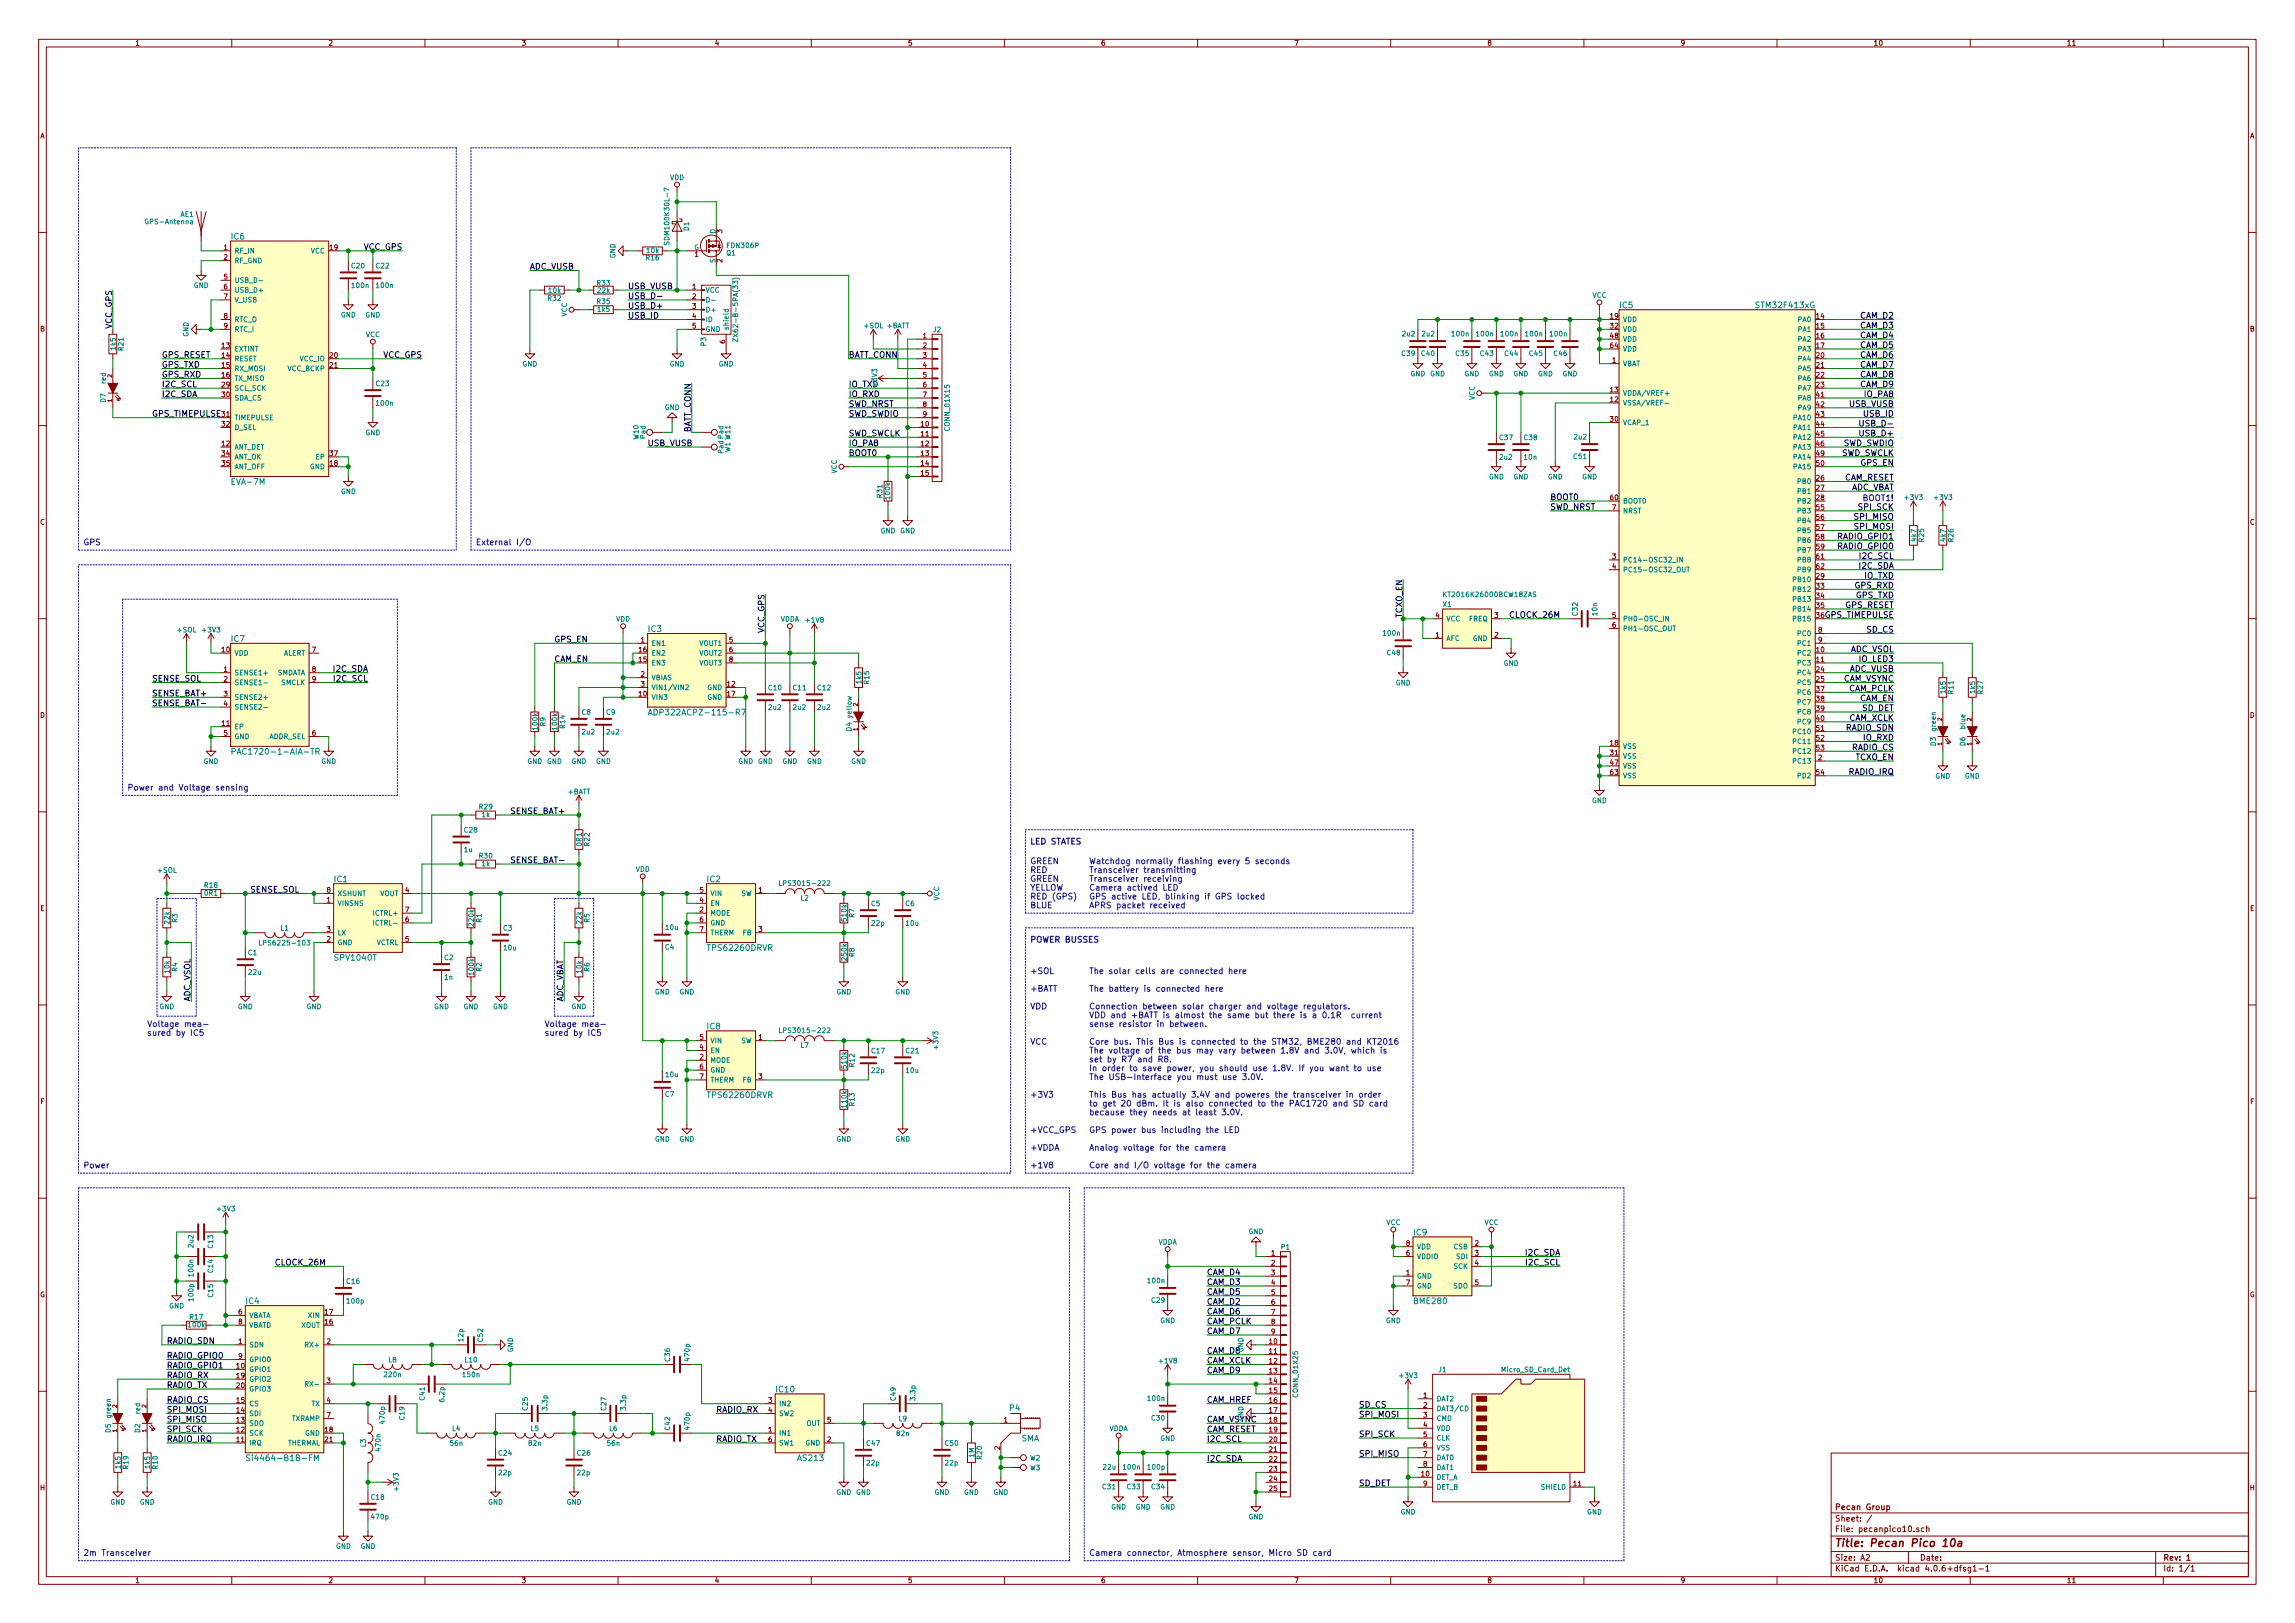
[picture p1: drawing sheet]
<svg xmlns="http://www.w3.org/2000/svg" width="594mm" height="420mm" viewBox="0 0 594 420" stroke-linecap="round" stroke-linejoin="round" font-family="sans-serif">
<defs><g id="words">
<text font-size="2.8" fill="#840000" x="475" y="400.4">Title: Pecan Pico 10a</text>
<g font-size="2.1" fill="#008484">
<text x="59.9" y="62">IC6</text>
<text x="419.3" y="79.8">IC5</text>
<text x="454.8" y="79.8">STM32F413xG</text>
<text x="60.2" y="125.5">EVA-7M</text>
<text x="59.9" y="166.1">IC7</text>
<text x="167.8" y="163.6">IC3</text>
<text x="169.7" y="185.2">ADP322ACPZ-115-R7</text>
<text x="61.8" y="195.3">PAC1720-1-AIA-TR</text>
<text x="86.6" y="228.4">IC1</text>
<text x="183.1" y="228.4">IC2</text>
<text x="86.8" y="248.7">SPV1040T</text>
<text x="183.5" y="246.1">TPS62260DRVR</text>
<text x="183.1" y="266.5">IC8</text>
<text x="183.5" y="284.2">TPS62260DRVR</text>
<text x="366" y="319.8">IC9</text>
<text x="63.7" y="337.6">IC4</text>
<text x="366.1" y="337.6">BME280</text>
<text x="201" y="360.4">IC10</text>
<text x="261.3" y="365.3">P4</text>
<text x="264.3" y="373.1">SMA</text>
<text x="65.4" y="378.2">Si4464-B1B-FM</text>
<text x="206.6" y="378.2">AS213</text>
</g>
<text font-size="2.1" fill="#008400" x="94" y="64.7">VCC_GPS</text>
<g font-size="2.1">
<text x="137.2" y="69.8">ADC_VUSB</text>
<text x="162.6" y="77.4">USB_D-</text>
<text x="162.6" y="74.8">USB_VUSB</text>
<text x="162.6" y="79.9">USB_D+</text>
<text x="162.6" y="82.5">USB_ID</text>
<text x="481.5" y="82.5">CAM_D2</text>
<text x="29" y="85.2" transform="rotate(-90 29 85.2)">VCC_GPS</text>
<text x="481.5" y="85">CAM_D3</text>
<text x="481.5" y="87.5">CAM_D4</text>
<text x="41.9" y="95.2">GPS_TXD</text>
<text x="41.9" y="92.6">GPS_RESET</text>
<text x="99.1" y="92.6">VCC_GPS</text>
<text x="219.7" y="92.6">BATT_CONN</text>
<text x="481.5" y="95.2">CAM_D7</text>
<text x="481.5" y="90.1">CAM_D5</text>
<text x="481.5" y="92.6">CAM_D6</text>
<text x="41.9" y="100.2">I2C_SCL</text>
<text x="41.9" y="97.7">GPS_RXD</text>
<text x="219.7" y="100.2">IO_TXD</text>
<text x="481.5" y="97.7">CAM_D8</text>
<text x="481.5" y="100.2">CAM_D9</text>
<text x="39.4" y="107.9">GPS_TIMEPULSE</text>
<text x="41.9" y="102.8">I2C_SDA</text>
<text x="219.7" y="107.9">SWD_SWDIO</text>
<text x="219.7" y="105.3">SWD_NRST</text>
<text x="219.7" y="102.8">IO_RXD</text>
<text x="478.7" y="105.3">USB_VUSB</text>
<text x="482.4" y="107.9">USB_ID</text>
<text x="482.7" y="102.8">IO_PA8</text>
<text x="178.8" y="112.3" transform="rotate(-90 178.8 112.3)">BATT_CONN</text>
<text x="219.7" y="112.9">SWD_SWCLK</text>
<text x="481.8" y="112.9">USB_D+</text>
<text x="482.3" y="110.4">USB_D-</text>
<text x="167.6" y="115.5">USB_VUSB</text>
<text x="219.7" y="118">BOOT0</text>
<text x="219.7" y="115.5">IO_PA8</text>
<text x="476.3" y="118">SWD_SWCLK</text>
<text x="476.9" y="115.5">SWD_SWDIO</text>
<text x="477.1" y="124.4">CAM_RESET</text>
<text x="481.6" y="120.6">GPS_EN</text>
<text x="401.3" y="132">SWD_NRST</text>
<text x="401.3" y="129.5">BOOT0</text>
<text x="478.7" y="126.9">ADC_VBAT</text>
<text x="481.1" y="132">SPI_SCK</text>
<text x="480.2" y="134.5">SPI_MISO</text>
<text x="480.2" y="137.1">SPI_MOSI</text>
<text x="475.7" y="139.6">RADIO_GPIO1</text>
<text x="475.7" y="142.2">RADIO_GPIO0</text>
<text x="481.3" y="147.2">I2C_SDA</text>
<text x="481.5" y="144.7">I2C_SCL</text>
<text x="482.5" y="149.8">IO_TXD</text>
<text x="480.1" y="152.3">GPS_RXD</text>
<text x="480.3" y="154.9">GPS_TXD</text>
<text x="363" y="160.1" transform="rotate(-90 363 160.1)">TCXO_EN</text>
<text x="391" y="159.9">CLOCK_26M</text>
<text x="472.4" y="159.9">GPS_TIMEPULSE</text>
<text x="477.5" y="157.4">GPS_RESET</text>
<text x="143.5" y="166.3">GPS_EN</text>
<text x="197.9" y="164" transform="rotate(-90 197.9 164)">VCC_GPS</text>
<text x="483.1" y="163.7">SD_CS</text>
<text x="86.3" y="173.9">I2C_SDA</text>
<text x="143.5" y="171.4">CAM_EN</text>
<text x="478.5" y="173.9">ADC_VUSB</text>
<text x="478.7" y="168.8">ADC_VSOL</text>
<text x="481.4" y="171.4">IO_LED3</text>
<text x="39.4" y="176.4">SENSE_SOL</text>
<text x="86.5" y="176.4">I2C_SCL</text>
<text x="476.9" y="176.4">CAM_VSYNC</text>
<text x="478.4" y="179">CAM_PCLK</text>
<text x="39.4" y="180.3">SENSE_BAT+</text>
<text x="39.4" y="182.8">SENSE_BAT-</text>
<text x="481.3" y="181.5">CAM_EN</text>
<text x="481.8" y="184.1">SD_DET</text>
<text x="477.7" y="189.1">RADIO_SDN</text>
<text x="478.4" y="186.6">CAM_XCLK</text>
<text x="482.3" y="191.7">IO_RXD</text>
<text x="479.2" y="194.2">RADIO_CS</text>
<text x="480.2" y="196.8">TCXO_EN</text>
<text x="478.4" y="200.6">RADIO_IRQ</text>
<text x="132.1" y="210.7">SENSE_BAT+</text>
<text x="132.1" y="223.4">SENSE_BAT-</text>
<text x="64.8" y="231.1">SENSE_SOL</text>
<text x="49.3" y="259.2" transform="rotate(-90 49.3 259.2)">ADC_VSOL</text>
<text x="145.8" y="259.2" transform="rotate(-90 145.8 259.2)">ADC_VBAT</text>
<text x="71.1" y="327.6">CLOCK_26M</text>
<text x="394.9" y="325">I2C_SDA</text>
<text x="395.1" y="327.6">I2C_SCL</text>
<text x="312.4" y="330.1">CAM_D4</text>
<text x="312.4" y="332.7">CAM_D3</text>
<text x="312.4" y="335.2">CAM_D5</text>
<text x="312.4" y="337.7">CAM_D2</text>
<text x="312.4" y="340.3">CAM_D6</text>
<text x="43.2" y="347.9">RADIO_SDN</text>
<text x="312.4" y="342.8">CAM_PCLK</text>
<text x="312.4" y="345.4">CAM_D7</text>
<text x="43.2" y="351.7">RADIO_GPIO0</text>
<text x="312.4" y="350.4">CAM_D8</text>
<text x="312.4" y="353">CAM_XCLK</text>
<text x="43.2" y="354.2">RADIO_GPIO1</text>
<text x="43.2" y="356.8">RADIO_RX</text>
<text x="43.2" y="359.3">RADIO_TX</text>
<text x="312.4" y="355.5">CAM_D9</text>
<text x="43.2" y="363.1">RADIO_CS</text>
<text x="43.2" y="365.7">SPI_MOSI</text>
<text x="185.4" y="365.7">RADIO_RX</text>
<text x="312.4" y="363.1">CAM_HREF</text>
<text x="351.8" y="364.4">SD_CS</text>
<text x="43.2" y="368.2">SPI_MISO</text>
<text x="43.2" y="370.8">SPI_SCK</text>
<text x="312.4" y="368.2">CAM_VSYNC</text>
<text x="312.4" y="370.8">CAM_RESET</text>
<text x="351.8" y="366.9">SPI_MOSI</text>
<text x="43.2" y="373.3">RADIO_IRQ</text>
<text x="185.4" y="373.3">RADIO_TX</text>
<text x="312.4" y="373.3">I2C_SCL</text>
<text x="351.8" y="377.1">SPI_MISO</text>
<text x="351.8" y="372">SPI_SCK</text>
<text x="312.4" y="378.4">I2C_SDA</text>
<text x="351.8" y="384.7">SD_DET</text>
</g>
<g font-size="2.1" fill="#0000c2">
<text x="482.2" y="129.7">BOOT1!</text>
<text x="21.6" y="141.1">GPS</text>
<text x="123.2" y="141.1">External I/O</text>
<text x="33" y="204.6">Power and Voltage sensing</text>
<text x="266.7" y="218.6">LED STATES</text>
<text x="266.7" y="223.7">GREEN</text>
<text x="266.7" y="226">RED</text>
<text x="281.9" y="223.7">Watchdog normally flashing every 5 seconds</text>
<text x="281.9" y="226">Transceiver transmitting</text>
<text x="266.7" y="228.3">GREEN</text>
<text x="266.7" y="230.5">YELLOW</text>
<text x="266.7" y="232.8">RED (GPS)</text>
<text x="281.9" y="228.3">Transceiver receiving</text>
<text x="281.9" y="230.5">Camera actived LED</text>
<text x="281.9" y="232.8">GPS active LED, blinking if GPS locked</text>
<text x="266.7" y="235.1">BLUE</text>
<text x="281.9" y="235.1">APRS packet received</text>
<text x="266.7" y="244">POWER BUSSES</text>
<text x="266.7" y="252.1">+SOL</text>
<text x="266.7" y="256.7">+BATT</text>
<text x="281.9" y="252.1">The solar cells are connected here</text>
<text x="281.9" y="256.7">The battery is connected here</text>
<text x="266.7" y="261.3">VDD</text>
<text x="281.9" y="261.3">Connection between solar charger and voltage regulators.</text>
<text x="281.9" y="263.6">VDD and +BATT is almost the same but there is a 0.1R current</text>
<text x="38.1" y="265.9">Voltage mea-</text>
<text x="38.1" y="268.1">sured by IC5</text>
<text x="141" y="265.9">Voltage mea-</text>
<text x="141" y="268.1">sured by IC5</text>
<text x="281.9" y="265.9">sense resistor in between.</text>
<text x="266.7" y="270.4">VCC</text>
<text x="281.9" y="270.4">Core bus. This Bus is connected to the STM32, BME280 and KT2016</text>
<text x="281.9" y="272.7">The voltage of the bus may vary between 1.8V and 3.0V, which is</text>
<text x="281.9" y="275">set by R7 and R8.</text>
<text x="281.9" y="277.3">In order to save power, you should use 1.8V. If you want to use</text>
<text x="281.9" y="279.6">The USB-Interface you must use 3.0V.</text>
<text x="266.7" y="284.1">+3V3</text>
<text x="281.9" y="284.1">This Bus has actually 3.4V and poweres the transceiver in order</text>
<text x="281.9" y="286.4">to get 20 dBm. It is also connected to the PAC1720 and SD card</text>
<text x="266.7" y="293.3">+VCC_GPS</text>
<text x="281.9" y="288.7">because they needs at least 3.0V.</text>
<text x="281.9" y="293.3">GPS power bus including the LED</text>
<text x="266.7" y="297.9">+VDDA</text>
<text x="281.9" y="297.9">Analog voltage for the camera</text>
<text x="21.6" y="302.4">Power</text>
<text x="266.7" y="302.4">+1V8</text>
<text x="281.9" y="302.4">Core and I/O voltage for the camera</text>
<text x="21.6" y="402.8">2m Transceiver</text>
<text x="281.9" y="402.8">Camera connector, Atmosphere sensor, Micro SD card</text>
</g>
<g font-size="2.1" fill="#840000">
<text x="475" y="393.9">Sheet: /</text>
<text x="475" y="390.9">Pecan Group</text>
<text x="475" y="396.6">File: pecanpico10.sch</text>
<text x="475" y="406.8">KiCad E.D.A. kicad 4.0.6+dfsg1-1</text>
<text x="475" y="404">Size: A2</text>
<text x="497" y="404">Date:</text>
<text x="560" y="404">Rev: 1</text>
<text x="560" y="406.8">Id: 1/1</text>
</g>
<g font-size="1.8" fill="#840000">
<text x="35" y="11.8">1</text>
<text x="85" y="11.8">2</text>
<text x="135" y="11.8">3</text>
<text x="185" y="11.8">4</text>
<text x="235" y="11.8">5</text>
<text x="285" y="11.8">6</text>
<text x="335" y="11.8">7</text>
<text x="385" y="11.8">8</text>
<text x="435" y="11.8">9</text>
<text x="485" y="11.8">10</text>
<text x="535" y="11.8">11</text>
<text x="10.4" y="35.8">A</text>
<text x="582.4" y="35.8">A</text>
<text x="57.9" y="64.7">1</text>
<text x="85.4" y="64.7">19</text>
<text x="186.9" y="60.3" transform="rotate(-90 186.9 60.3)">3</text>
<text x="57.9" y="67.2">2</text>
<text x="179.9" y="66.5">1</text>
<text x="186.9" y="68" transform="rotate(-90 186.9 68)">2</text>
<text x="57.9" y="72.3">5</text>
<text x="57.9" y="74.8">6</text>
<text x="57.9" y="77.4">7</text>
<text x="179.2" y="74.8">1</text>
<text x="179.2" y="77.4">2</text>
<text x="57.9" y="82.5">8</text>
<text x="179.2" y="79.9">3</text>
<text x="179.2" y="82.5">4</text>
<text x="416.9" y="82.5">19</text>
<text x="470.2" y="82.5">14</text>
<text x="10.4" y="85.8">B</text>
<text x="57.9" y="85">9</text>
<text x="179.2" y="85">5</text>
<text x="187.7" y="88.9" transform="rotate(-90 187.7 88.9)">6</text>
<text x="238.9" y="87.5">1</text>
<text x="416.9" y="85">32</text>
<text x="416.9" y="87.5">48</text>
<text x="470.2" y="85">15</text>
<text x="470.2" y="87.5">16</text>
<text x="582.4" y="85.8">B</text>
<text x="57.5" y="90.1">13</text>
<text x="57.5" y="92.6">14</text>
<text x="57.5" y="95.2">15</text>
<text x="85.4" y="92.6">20</text>
<text x="85.4" y="95.2">21</text>
<text x="238.9" y="90.1">2</text>
<text x="238.9" y="92.6">3</text>
<text x="238.9" y="95.2">4</text>
<text x="416.9" y="90.1">64</text>
<text x="417.3" y="93.9">1</text>
<text x="470.2" y="92.6">20</text>
<text x="470.2" y="95.2">21</text>
<text x="470.2" y="90.1">17</text>
<text x="57.5" y="97.7">16</text>
<text x="57.5" y="100.2">29</text>
<text x="238.9" y="97.7">5</text>
<text x="238.9" y="100.2">6</text>
<text x="416.9" y="101.5">13</text>
<text x="470.2" y="97.7">22</text>
<text x="470.2" y="100.2">23</text>
<text x="57.5" y="102.8">30</text>
<text x="57.5" y="107.9">31</text>
<text x="238.9" y="102.8">7</text>
<text x="238.9" y="105.3">8</text>
<text x="238.9" y="107.9">9</text>
<text x="416.9" y="104.1">12</text>
<text x="470.2" y="102.8">41</text>
<text x="470.2" y="105.3">42</text>
<text x="470.2" y="107.9">43</text>
<text x="57.5" y="110.4">32</text>
<text x="238.4" y="110.4">10</text>
<text x="238.4" y="112.9">11</text>
<text x="416.9" y="109.1">30</text>
<text x="470.2" y="110.4">44</text>
<text x="470.2" y="112.9">45</text>
<text x="57.5" y="115.5">12</text>
<text x="57.5" y="118">34</text>
<text x="85.4" y="118">37</text>
<text x="238.4" y="115.5">12</text>
<text x="238.4" y="118">13</text>
<text x="470.2" y="115.5">46</text>
<text x="470.2" y="118">49</text>
<text x="57.5" y="120.6">35</text>
<text x="85.4" y="120.6">18</text>
<text x="238.4" y="120.6">14</text>
<text x="238.4" y="123.1">15</text>
<text x="470.2" y="120.6">50</text>
<text x="470.2" y="124.4">26</text>
<text x="416.9" y="129.5">60</text>
<text x="417.3" y="132">7</text>
<text x="470.2" y="132">55</text>
<text x="470.2" y="126.9">27</text>
<text x="470.2" y="129.5">28</text>
<text x="10.4" y="135.8">C</text>
<text x="470.2" y="134.5">56</text>
<text x="470.2" y="137.1">57</text>
<text x="582.4" y="135.8">C</text>
<text x="470.2" y="139.6">58</text>
<text x="470.2" y="142.2">59</text>
<text x="417.3" y="144.7">3</text>
<text x="417.3" y="147.2">4</text>
<text x="470.2" y="144.7">61</text>
<text x="470.2" y="147.2">62</text>
<text x="470.2" y="149.8">29</text>
<text x="470.2" y="152.3">33</text>
<text x="470.2" y="154.9">34</text>
<text x="371.6" y="159.9">4</text>
<text x="386.9" y="159.9">3</text>
<text x="417.3" y="159.9">5</text>
<text x="470.2" y="157.4">35</text>
<text x="470.2" y="159.9">36</text>
<text x="165.9" y="166.3">1</text>
<text x="188.7" y="166.3">5</text>
<text x="371.6" y="165">1</text>
<text x="386.9" y="165">2</text>
<text x="417.3" y="162.5">6</text>
<text x="470.7" y="163.7">8</text>
<text x="470.7" y="166.3">9</text>
<text x="57.5" y="168.8">10</text>
<text x="57.9" y="173.9">1</text>
<text x="80.8" y="168.8">7</text>
<text x="80.8" y="173.9">8</text>
<text x="165.4" y="171.4">15</text>
<text x="165.4" y="168.8">16</text>
<text x="188.7" y="168.8">6</text>
<text x="188.7" y="171.4">8</text>
<text x="470.2" y="168.8">10</text>
<text x="470.2" y="171.4">11</text>
<text x="470.2" y="173.9">24</text>
<text x="57.9" y="176.4">2</text>
<text x="80.8" y="176.4">9</text>
<text x="165.9" y="175.2">2</text>
<text x="165.9" y="177.7">3</text>
<text x="188.3" y="177.7">12</text>
<text x="470.2" y="176.4">25</text>
<text x="470.2" y="179">37</text>
<text x="10.4" y="185.8">D</text>
<text x="57.9" y="180.3">3</text>
<text x="57.9" y="182.8">4</text>
<text x="165.4" y="180.3">10</text>
<text x="188.3" y="180.3">17</text>
<text x="470.2" y="181.5">38</text>
<text x="470.2" y="184.1">39</text>
<text x="582.4" y="185.8">D</text>
<text x="57.5" y="187.9">11</text>
<text x="57.9" y="190.4">5</text>
<text x="80.8" y="190.4">6</text>
<text x="470.2" y="186.6">40</text>
<text x="470.2" y="189.1">51</text>
<text x="470.2" y="191.7">52</text>
<text x="416.9" y="195.5">31</text>
<text x="416.9" y="193">18</text>
<text x="470.2" y="194.2">53</text>
<text x="470.7" y="196.8">2</text>
<text x="416.9" y="200.6">63</text>
<text x="416.9" y="198">47</text>
<text x="470.2" y="200.6">54</text>
<text x="84.6" y="233.6">1</text>
<text x="84.6" y="231.1">8</text>
<text x="104.9" y="231.1">4</text>
<text x="181.1" y="233.6">4</text>
<text x="181.1" y="231.1">5</text>
<text x="196.4" y="231.1">1</text>
<text x="10.4" y="235.8">E</text>
<text x="104.9" y="238.7">6</text>
<text x="104.9" y="236.1">7</text>
<text x="181.1" y="236.1">2</text>
<text x="181.1" y="238.7">6</text>
<text x="582.4" y="235.8">E</text>
<text x="84.6" y="243.8">2</text>
<text x="84.6" y="241.2">3</text>
<text x="104.9" y="243.8">5</text>
<text x="181.1" y="241.2">7</text>
<text x="196.4" y="241.2">3</text>
<text x="181.1" y="269.2">5</text>
<text x="196.4" y="269.2">1</text>
<text x="181.1" y="274.2">2</text>
<text x="181.1" y="271.7">4</text>
<text x="181.1" y="276.8">6</text>
<text x="181.1" y="279.3">7</text>
<text x="196.4" y="279.3">3</text>
<text x="10.5" y="285.8">F</text>
<text x="582.5" y="285.8">F</text>
<text x="364" y="322.5">8</text>
<text x="381.8" y="322.5">2</text>
<text x="329.1" y="325">1</text>
<text x="329.1" y="327.6">2</text>
<text x="364" y="325">6</text>
<text x="381.8" y="325">3</text>
<text x="381.8" y="327.6">4</text>
<text x="10.3" y="335.8">G</text>
<text x="329.1" y="330.1">3</text>
<text x="329.1" y="332.7">4</text>
<text x="329.1" y="335.2">5</text>
<text x="364" y="330.1">1</text>
<text x="364" y="332.7">7</text>
<text x="381.8" y="332.7">5</text>
<text x="582.3" y="335.8">G</text>
<text x="61.7" y="340.3">6</text>
<text x="84.1" y="340.3">17</text>
<text x="329.1" y="337.7">6</text>
<text x="329.1" y="340.3">7</text>
<text x="61.7" y="347.9">1</text>
<text x="61.7" y="342.8">8</text>
<text x="84.1" y="342.8">16</text>
<text x="84.6" y="347.9">2</text>
<text x="328.6" y="347.9">10</text>
<text x="329.1" y="342.8">8</text>
<text x="329.1" y="345.4">9</text>
<text x="61.7" y="351.7">9</text>
<text x="328.6" y="350.4">11</text>
<text x="328.6" y="353">12</text>
<text x="61.3" y="354.2">10</text>
<text x="61.3" y="359.3">20</text>
<text x="61.3" y="356.8">19</text>
<text x="84.6" y="358.1">3</text>
<text x="328.6" y="355.5">13</text>
<text x="328.6" y="358.1">14</text>
<text x="61.3" y="365.7">14</text>
<text x="61.3" y="363.1">15</text>
<text x="84.6" y="363.1">4</text>
<text x="198.9" y="363.1">3</text>
<text x="198.9" y="365.7">4</text>
<text x="328.6" y="360.6">15</text>
<text x="328.6" y="363.1">16</text>
<text x="328.6" y="365.7">17</text>
<text x="368.5" y="361.9">1</text>
<text x="368.5" y="364.4">2</text>
<text x="61.3" y="370.8">12</text>
<text x="61.3" y="368.2">13</text>
<text x="84.1" y="370.8">18</text>
<text x="84.6" y="366.9">7</text>
<text x="198.9" y="370.8">1</text>
<text x="214.1" y="368.2">5</text>
<text x="259.9" y="368.2">1</text>
<text x="328.6" y="368.2">18</text>
<text x="328.6" y="370.8">19</text>
<text x="368.5" y="366.9">3</text>
<text x="368.5" y="369.5">4</text>
<text x="61.3" y="373.3">11</text>
<text x="84.1" y="373.3">21</text>
<text x="198.9" y="373.3">6</text>
<text x="214.1" y="373.3">2</text>
<text x="258.8" y="375.3" transform="rotate(-90 258.8 375.3)">2</text>
<text x="328.6" y="373.3">20</text>
<text x="328.6" y="375.8">21</text>
<text x="368.5" y="372">5</text>
<text x="368.5" y="374.6">6</text>
<text x="368.5" y="377.1">7</text>
<text x="328.6" y="378.4">22</text>
<text x="328.6" y="380.9">23</text>
<text x="328.6" y="383.5">24</text>
<text x="368" y="382.2">10</text>
<text x="368.5" y="379.6">8</text>
<text x="10.4" y="385.8">H</text>
<text x="328.6" y="386">25</text>
<text x="368.5" y="384.7">9</text>
<text x="407.3" y="384.7">11</text>
<text x="582.4" y="385.8">H</text>
<text x="35" y="409.8">1</text>
<text x="85" y="409.8">2</text>
<text x="135" y="409.8">3</text>
<text x="185" y="409.8">4</text>
<text x="235" y="409.8">5</text>
<text x="285" y="409.8">6</text>
<text x="335" y="409.8">7</text>
<text x="385" y="409.8">8</text>
<text x="435" y="409.8">9</text>
<text x="485" y="409.8">10</text>
<text x="535" y="409.8">11</text>
</g>
<g font-size="1.8" fill="#008484">
<text x="173.4" y="46.6">VDD</text>
<text x="38" y="58">GPS-Antenna</text>
<text x="46.7" y="56.1">AE1</text>
<text x="178.3" y="59.7" transform="rotate(-90 178.3 59.7)">D1</text>
<text x="60.7" y="65.6">RF_IN</text>
<text x="80.3" y="65.6">VCC</text>
<text x="167.4" y="65.5">10k</text>
<text x="173.3" y="62.4" transform="rotate(-90 173.3 62.4)">SDM100K30L-7</text>
<text x="179.7" y="64.7">G</text>
<text x="185.2" y="60.5" transform="rotate(-90 185.2 60.5)">D</text>
<text x="188.4" y="64.2">FDN306P</text>
<text x="60.7" y="68.1">RF_GND</text>
<text x="91" y="69.5">C20</text>
<text x="97.4" y="69.5">C22</text>
<text x="159.3" y="66.9" transform="rotate(-90 159.3 66.9)">GND</text>
<text x="167.3" y="67.4">R16</text>
<text x="185.2" y="68.1" transform="rotate(-90 185.2 68.1)">S</text>
<text x="188.1" y="66.1">Q1</text>
<text x="50.1" y="74.5">GND</text>
<text x="60.7" y="73.2">USB_D-</text>
<text x="60.7" y="75.7">USB_D+</text>
<text x="91.2" y="74.5">100n</text>
<text x="97.5" y="74.5">100n</text>
<text x="141.9" y="77.8">R32</text>
<text x="142" y="75.8">10k</text>
<text x="154.6" y="73.9">R33</text>
<text x="154.7" y="75.8">22k</text>
<text x="182.6" y="75.7">VCC</text>
<text x="412.2" y="77.1">VCC</text>
<text x="60.7" y="78.3">V_USB</text>
<text x="60.7" y="83.4">RTC_O</text>
<text x="88.2" y="82.2">GND</text>
<text x="94.6" y="82.2">GND</text>
<text x="146.8" y="82" transform="rotate(-90 146.8 82)">VCC</text>
<text x="154.6" y="78.7">R35</text>
<text x="154.7" y="80.7">1k5</text>
<text x="182.6" y="80.8">D+</text>
<text x="182.6" y="83.4">ID</text>
<text x="420.1" y="83.4">VDD</text>
<text x="465.5" y="83.4">PA0</text>
<text x="48.8" y="87.2" transform="rotate(-90 48.8 87.2)">GND</text>
<text x="60.7" y="85.9">RTC_I</text>
<text x="94.7" y="87.2">VCC</text>
<text x="182.6" y="85.9">GND</text>
<text x="182.8" y="89.5" transform="rotate(-90 182.8 89.5)">P3</text>
<text x="188.6" y="85.5" transform="rotate(-90 188.6 85.5)">shield</text>
<text x="191" y="86.8" transform="rotate(-90 191 86.8)">ZX62-B-5PA(33)</text>
<text x="223.7" y="85">+SOL</text>
<text x="229.5" y="85">+BATT</text>
<text x="241.6" y="86">J2</text>
<text x="363.1" y="87.1">2u2</text>
<text x="368.1" y="87.1">2u2</text>
<text x="375.9" y="87.1">100n</text>
<text x="382.3" y="87.1">100n</text>
<text x="388.6" y="87.1">100n</text>
<text x="395" y="87.1">100n</text>
<text x="401.3" y="87.1">100n</text>
<text x="420.1" y="85.9">VDD</text>
<text x="420.1" y="88.4">VDD</text>
<text x="465.5" y="85.9">PA1</text>
<text x="465.5" y="88.4">PA2</text>
<text x="29.9" y="90.5" transform="rotate(-90 29.9 90.5)">1k5</text>
<text x="32" y="90.7" transform="rotate(-90 32 90.7)">R21</text>
<text x="60.7" y="91">EXTINT</text>
<text x="60.7" y="93.5">RESET</text>
<text x="77.5" y="93.5">VCC_IO</text>
<text x="135.2" y="94.9">GND</text>
<text x="173.3" y="94.9">GND</text>
<text x="186" y="94.9">GND</text>
<text x="362.9" y="92.1">C39</text>
<text x="368" y="92.1">C40</text>
<text x="376.9" y="92.1">C35</text>
<text x="383.2" y="92.1">C43</text>
<text x="389.6" y="92.1">C44</text>
<text x="395.9" y="92.1">C45</text>
<text x="402.3" y="92.1">C46</text>
<text x="420.1" y="94.8">VBAT</text>
<text x="420.1" y="91">VDD</text>
<text x="465.5" y="93.5">PA4</text>
<text x="465.5" y="91">PA3</text>
<text x="27.4" y="99.3" transform="rotate(-90 27.4 99.3)">red</text>
<text x="60.7" y="96.1">RX_MOSI</text>
<text x="60.7" y="98.6">TX_MISO</text>
<text x="60.7" y="101.1">SCL_SCK</text>
<text x="74.3" y="96.1">VCC_BCKP</text>
<text x="97.4" y="99.9">C23</text>
<text x="227" y="100" transform="rotate(-90 227 100)">+3V3</text>
<text x="365.1" y="97.4">GND GND</text>
<text x="379" y="97.4">GND</text>
<text x="385.4" y="97.4">GND</text>
<text x="391.7" y="97.4">GND</text>
<text x="398.1" y="97.4">GND</text>
<text x="404.4" y="97.4">GND</text>
<text x="465.5" y="96.1">PA5</text>
<text x="465.5" y="98.6">PA6</text>
<text x="465.5" y="101.1">PA7</text>
<text x="27.4" y="104.2" transform="rotate(-90 27.4 104.2)">D7</text>
<text x="60.7" y="103.7">SDA_CS</text>
<text x="97.5" y="105">100n</text>
<text x="172" y="106.1">GND</text>
<text x="381.7" y="103.6" transform="rotate(-90 381.7 103.6)">VCC</text>
<text x="420.1" y="104.9">VSSA/VREF-</text>
<text x="420.1" y="102.4">VDDA/VREF+</text>
<text x="465.5" y="103.7">PA8</text>
<text x="465.5" y="106.2">PA9</text>
<text x="60.7" y="108.8">TIMEPULSE</text>
<text x="60.7" y="111.3">D_SEL</text>
<text x="94.6" y="112.6">GND</text>
<text x="165.3" y="113.7" transform="rotate(-90 165.3 113.7)">W10</text>
<text x="167.1" y="113.6" transform="rotate(-90 167.1 113.6)">Pad</text>
<text x="245.8" y="111.2" transform="rotate(-90 245.8 111.2)">CONN_01X15</text>
<text x="388.2" y="113.9">C37</text>
<text x="394.6" y="113.9">C38</text>
<text x="407.5" y="113.7">2u2</text>
<text x="420.1" y="110">VCAP_1</text>
<text x="464.5" y="108.8">PA10</text>
<text x="464.5" y="111.3">PA11</text>
<text x="464.5" y="113.8">PA12</text>
<text x="60.7" y="116.4">ANT_DET</text>
<text x="60.7" y="118.9">ANT_OK</text>
<text x="81.7" y="118.9">EP</text>
<text x="187.2" y="117.4" transform="rotate(-90 187.2 117.4)">Pad Pad</text>
<text x="189" y="117.1" transform="rotate(-90 189 117.1)">W1 W11</text>
<text x="388.2" y="119">2u2</text>
<text x="394.6" y="119">10n</text>
<text x="407.4" y="118.8">C51</text>
<text x="464.5" y="116.4">PA13</text>
<text x="464.5" y="118.9">PA14</text>
<text x="60.7" y="121.5">ANT_OFF</text>
<text x="80.1" y="121.5">GND</text>
<text x="216.6" y="122.6" transform="rotate(-90 216.6 122.6)">VCC</text>
<text x="385.4" y="124.1">GND</text>
<text x="391.7" y="124.1">GND</text>
<text x="400.6" y="124.1">GND</text>
<text x="409.5" y="124.1">GND</text>
<text x="464.5" y="121.5">PA15</text>
<text x="465.5" y="125.3">PB0</text>
<text x="88.2" y="127.9">GND</text>
<text x="228.4" y="128.8" transform="rotate(-90 228.4 128.8)">R31</text>
<text x="230.4" y="129.1" transform="rotate(-90 230.4 129.1)">100k</text>
<text x="420.1" y="130.3">BOOT0</text>
<text x="465.5" y="127.8">PB1</text>
<text x="465.5" y="130.3">PB2</text>
<text x="493.2" y="129.4">+3V3</text>
<text x="500.8" y="129.4">+3V3</text>
<text x="420.1" y="132.9">NRST</text>
<text x="465.5" y="132.9">PB3</text>
<text x="465.5" y="135.4">PB4</text>
<text x="465.5" y="138">PB5</text>
<text x="227.9" y="138">GND GND</text>
<text x="465.5" y="140.5">PB6</text>
<text x="465.5" y="143">PB7</text>
<text x="496" y="140.1" transform="rotate(-90 496 140.1)">4k7</text>
<text x="498" y="140.2" transform="rotate(-90 498 140.2)">R25</text>
<text x="503.6" y="140.1" transform="rotate(-90 503.6 140.1)">4k7</text>
<text x="505.7" y="140.2" transform="rotate(-90 505.7 140.2)">R26</text>
<text x="420.1" y="145.6">PC14-OSC32_IN</text>
<text x="420.1" y="148.1">PC15-OSC32_OUT</text>
<text x="465.5" y="145.6">PB8</text>
<text x="465.5" y="148.1">PB9</text>
<text x="374.5" y="154.6">KT2016K26000BCW18ZAS</text>
<text x="464.5" y="153.2">PB12</text>
<text x="464.5" y="155.7">PB13</text>
<text x="464.5" y="150.7">PB10</text>
<text x="159.4" y="160.9">VDD</text>
<text x="202" y="160.9">VDDA</text>
<text x="208.7" y="161.2">+1V8</text>
<text x="373.5" y="157.1">X1</text>
<text x="374.4" y="160.8">VCC</text>
<text x="380.2" y="160.8">FREQ</text>
<text x="408.4" y="159.3" transform="rotate(-90 408.4 159.3)">C32</text>
<text x="413.5" y="159.3" transform="rotate(-90 413.5 159.3)">10n</text>
<text x="420.1" y="160.8">PH0-OSC_IN</text>
<text x="464.5" y="158.3">PB14</text>
<text x="464.5" y="160.8">PB15</text>
<text x="45.9" y="163.7">+SOL</text>
<text x="52.5" y="163.7">+3V3</text>
<text x="168.7" y="167.2">EN1</text>
<text x="181.1" y="167.2">VOUT1</text>
<text x="358.2" y="164.5">100n</text>
<text x="374.4" y="165.9">AFC</text>
<text x="381.1" y="165.9">GND</text>
<text x="420.1" y="163.4">PH1-OSC_OUT</text>
<text x="465.5" y="164.6">PC0</text>
<text x="465.5" y="167.2">PC1</text>
<text x="60.7" y="169.7">VDD</text>
<text x="73.1" y="169.7">ALERT</text>
<text x="168.7" y="172.3">EN3</text>
<text x="168.7" y="169.7">EN2</text>
<text x="181.1" y="169.7">VOUT2</text>
<text x="181.1" y="172.3">VOUT3</text>
<text x="359.1" y="169.6">C48</text>
<text x="389.2" y="172.3">GND</text>
<text x="465.5" y="169.7">PC2</text>
<text x="465.5" y="172.3">PC3</text>
<text x="60.7" y="174.8">SENSE1+</text>
<text x="60.7" y="177.3">SENSE1-</text>
<text x="71.4" y="174.8">SMDATA</text>
<text x="72.7" y="177.3">SMCLK</text>
<text x="168.7" y="176.1">VBIAS</text>
<text x="168.7" y="178.6">VIN1/VIN2</text>
<text x="183" y="178.6">GND</text>
<text x="199" y="178.7">C10</text>
<text x="205.3" y="178.7">C11</text>
<text x="211.7" y="178.7">C12</text>
<text x="223" y="176.9" transform="rotate(-90 223 176.9)">1k5</text>
<text x="225" y="177.1" transform="rotate(-90 225 177.1)">R15</text>
<text x="361.3" y="177.4">GND</text>
<text x="465.5" y="174.8">PC4</text>
<text x="465.5" y="177.3">PC5</text>
<text x="465.5" y="179.9">PC6</text>
<text x="503.6" y="179.4" transform="rotate(-90 503.6 179.4)">1k5</text>
<text x="505.7" y="179.6" transform="rotate(-90 505.7 179.6)">R11</text>
<text x="511.3" y="179.4" transform="rotate(-90 511.3 179.4)">1k5</text>
<text x="513.3" y="179.6" transform="rotate(-90 513.3 179.6)">R27</text>
<text x="60.7" y="181.1">SENSE2+</text>
<text x="60.7" y="183.7">SENSE2-</text>
<text x="150.6" y="185">C8</text>
<text x="157" y="185">C9</text>
<text x="168.7" y="181.1">VIN3</text>
<text x="183" y="181.1">GND</text>
<text x="199" y="183.8">2u2</text>
<text x="205.4" y="183.8">2u2</text>
<text x="211.7" y="183.8">2u2</text>
<text x="220.4" y="185.7" transform="rotate(-90 220.4 185.7)">yellow</text>
<text x="465.5" y="182.4">PC7</text>
<text x="465.5" y="185">PC8</text>
<text x="60.7" y="191.3">GND</text>
<text x="60.7" y="188.8">EP</text>
<text x="69.5" y="191.3">ADDR_SEL</text>
<text x="139.1" y="188.8" transform="rotate(-90 139.1 188.8)">100k</text>
<text x="141.2" y="188" transform="rotate(-90 141.2 188)">R9</text>
<text x="144.2" y="188.8" transform="rotate(-90 144.2 188.8)">100k</text>
<text x="146.3" y="188.5" transform="rotate(-90 146.3 188.5)">R14</text>
<text x="150.7" y="190.1">2u2</text>
<text x="157.1" y="190.1">2u2</text>
<text x="220.4" y="189.2" transform="rotate(-90 220.4 189.2)">D4</text>
<text x="464.5" y="190">PC10</text>
<text x="465.5" y="187.5">PC9</text>
<text x="501.1" y="189.2" transform="rotate(-90 501.1 189.2)">green</text>
<text x="508.7" y="188.6" transform="rotate(-90 508.7 188.6)">blue</text>
<text x="52.7" y="197.7">GND</text>
<text x="83.1" y="197.7">GND</text>
<text x="136.5" y="197.7">GND GND</text>
<text x="147.9" y="197.7">GND</text>
<text x="154.3" y="197.7">GND</text>
<text x="191.1" y="197.7">GND GND</text>
<text x="202.5" y="197.7">GND</text>
<text x="208.9" y="197.7">GND</text>
<text x="220.3" y="197.7">GND</text>
<text x="420.1" y="196.4">VSS</text>
<text x="420.1" y="193.8">VSS</text>
<text x="464.5" y="197.7">PC13</text>
<text x="464.5" y="192.6">PC11</text>
<text x="464.5" y="195.1">PC12</text>
<text x="501.1" y="193.1" transform="rotate(-90 501.1 193.1)">D3</text>
<text x="508.7" y="193.1" transform="rotate(-90 508.7 193.1)">D6</text>
<text x="420.1" y="201.5">VSS</text>
<text x="420.1" y="198.9">VSS</text>
<text x="465.5" y="201.5">PD2</text>
<text x="501" y="201.5">GND</text>
<text x="508.6" y="201.5">GND</text>
<text x="124.1" y="209.5">R29</text>
<text x="147" y="205.6">+BATT</text>
<text x="412.1" y="207.9">GND</text>
<text x="120.2" y="215.5">C28</text>
<text x="124.8" y="211.5">1k</text>
<text x="120.2" y="220.6">1u</text>
<text x="150.6" y="219" transform="rotate(-90 150.6 219)">0R1</text>
<text x="152.6" y="219" transform="rotate(-90 152.6 219)">R22</text>
<text x="40.8" y="225.9">+SOL</text>
<text x="124.1" y="222.2">R30</text>
<text x="124.8" y="224.2">1k</text>
<text x="164.5" y="225.7">VDD</text>
<text x="53" y="229.8">R18</text>
<text x="53" y="231.8">0R1</text>
<text x="87.4" y="231.9">XSHUNT</text>
<text x="98.2" y="231.9">VOUT</text>
<text x="183.9" y="231.9">VIN</text>
<text x="191.7" y="231.9">SW</text>
<text x="202.8" y="229.3">LPS3015-222</text>
<text x="207.3" y="233.1">L2</text>
<text x="243.1" y="233.2" transform="rotate(-90 243.1 233.2)">VCC</text>
<text x="43.9" y="239.1" transform="rotate(-90 43.9 239.1)">22k</text>
<text x="45.9" y="238.8" transform="rotate(-90 45.9 238.8)">R3</text>
<text x="87.4" y="234.5">VINSNS</text>
<text x="96.9" y="237">ICTRL+</text>
<text x="97.3" y="239.6">ICTRL-</text>
<text x="122.6" y="239.6" transform="rotate(-90 122.6 239.6)">220k</text>
<text x="124.7" y="238.8" transform="rotate(-90 124.7 238.8)">R1</text>
<text x="150.6" y="239.1" transform="rotate(-90 150.6 239.1)">22k</text>
<text x="152.6" y="238.8" transform="rotate(-90 152.6 238.8)">R5</text>
<text x="183.9" y="237">MODE</text>
<text x="183.9" y="234.5">EN</text>
<text x="183.9" y="239.6">GND</text>
<text x="219.2" y="238.3" transform="rotate(-90 219.2 238.3)">510k</text>
<text x="221.2" y="237.5" transform="rotate(-90 221.2 237.5)">R7</text>
<text x="225.6" y="234.6">C5</text>
<text x="225.7" y="239.6">22p</text>
<text x="234.4" y="234.6">C6</text>
<text x="234.6" y="239.6">10u</text>
<text x="68.2" y="244.7">LPS6225-103</text>
<text x="72.6" y="240.9">L1</text>
<text x="87.4" y="244.6">GND</text>
<text x="87.4" y="242.1">LX</text>
<text x="97.2" y="244.6">VCTRL</text>
<text x="130.3" y="240.9">C3</text>
<text x="130.4" y="246">10u</text>
<text x="172.2" y="245.8">C4</text>
<text x="172.3" y="240.7">10u</text>
<text x="183.9" y="242.1">THERM</text>
<text x="192.2" y="242.1">FB</text>
<text x="43.9" y="251.8" transform="rotate(-90 43.9 251.8)">10k</text>
<text x="45.9" y="251.5" transform="rotate(-90 45.9 251.5)">R4</text>
<text x="64.3" y="247.3">C1</text>
<text x="115.1" y="248.5">C2</text>
<text x="124.7" y="251.5" transform="rotate(-90 124.7 251.5)">R2</text>
<text x="150.6" y="251.8" transform="rotate(-90 150.6 251.8)">10k</text>
<text x="152.6" y="251.5" transform="rotate(-90 152.6 251.5)">R6</text>
<text x="219.2" y="248.5" transform="rotate(-90 219.2 248.5)">250k</text>
<text x="221.2" y="247.7" transform="rotate(-90 221.2 247.7)">R8</text>
<text x="64.4" y="252.3">22u</text>
<text x="115.1" y="253.6">1n</text>
<text x="122.6" y="252.3" transform="rotate(-90 122.6 252.3)">100k</text>
<text x="169.5" y="257.4">GND</text>
<text x="175.8" y="257.4">GND</text>
<text x="216.5" y="257.4">GND</text>
<text x="231.7" y="257.4">GND</text>
<text x="41.2" y="261.2">GND</text>
<text x="61.5" y="261.2">GND</text>
<text x="79.3" y="261.2">GND</text>
<text x="112.3" y="261.2">GND</text>
<text x="120" y="261.2">GND</text>
<text x="127.6" y="261.2">GND</text>
<text x="147.9" y="261.2">GND</text>
<text x="202.8" y="267.4">LPS3015-222</text>
<text x="183.9" y="275.1">MODE</text>
<text x="183.9" y="272.6">EN</text>
<text x="183.9" y="270">VIN</text>
<text x="191.7" y="270">SW</text>
<text x="207.3" y="271.2">L7</text>
<text x="225.7" y="272.7">C17</text>
<text x="234.5" y="272.7">C21</text>
<text x="242.8" y="271.5" transform="rotate(-90 242.8 271.5)">+3V3</text>
<text x="172.3" y="278.8">10u</text>
<text x="183.9" y="277.7">GND</text>
<text x="183.9" y="280.2">THERM</text>
<text x="192.2" y="280.2">FB</text>
<text x="219.2" y="276.4" transform="rotate(-90 219.2 276.4)">510k</text>
<text x="221.2" y="276.1" transform="rotate(-90 221.2 276.1)">R12</text>
<text x="225.7" y="277.7">22p</text>
<text x="234.6" y="277.7">10u</text>
<text x="172.2" y="283.9">C7</text>
<text x="219.2" y="286.6" transform="rotate(-90 219.2 286.6)">110k</text>
<text x="221.2" y="286.3" transform="rotate(-90 221.2 286.3)">R13</text>
<text x="169.5" y="295.5">GND</text>
<text x="175.8" y="295.5">GND</text>
<text x="216.5" y="295.5">GND</text>
<text x="231.7" y="295.5">GND</text>
<text x="56.3" y="313.6">+3V3</text>
<text x="358.8" y="317.1">VCC</text>
<text x="384.2" y="317.1">VCC</text>
<text x="50.1" y="322.9" transform="rotate(-90 50.1 322.9)">2u2</text>
<text x="55.1" y="323.1" transform="rotate(-90 55.1 323.1)">C13</text>
<text x="299.8" y="322.2">VDDA</text>
<text x="323.2" y="319.5">GND</text>
<text x="331.7" y="323.5">P1</text>
<text x="366.8" y="323.4">VDD</text>
<text x="376.3" y="323.4">CSB</text>
<text x="55.1" y="329.4" transform="rotate(-90 55.1 329.4)">C14</text>
<text x="366.8" y="325.9">VDDIO</text>
<text x="376.3" y="328.5">SCK</text>
<text x="377" y="325.9">SDI</text>
<text x="50.1" y="330.3" transform="rotate(-90 50.1 330.3)">100n</text>
<text x="55.1" y="335.8" transform="rotate(-90 55.1 335.8)">C15</text>
<text x="89.8" y="332.4">C16</text>
<text x="297.2" y="332.2">100n</text>
<text x="366.8" y="331">GND</text>
<text x="366.8" y="333.5">GND</text>
<text x="376.1" y="333.5">SDO</text>
<text x="43.8" y="338.7">GND</text>
<text x="49.2" y="341.6">R17</text>
<text x="50.1" y="336.7" transform="rotate(-90 50.1 336.7)">100p</text>
<text x="64.5" y="341.2">VBATA</text>
<text x="79.9" y="341.2">XIN</text>
<text x="89.9" y="337.4">100p</text>
<text x="298.1" y="337.3">C29</text>
<text x="48.8" y="343.6">100k</text>
<text x="64.5" y="343.7">VBATD</text>
<text x="77.9" y="343.7">XOUT</text>
<text x="119.9" y="347.2" transform="rotate(-90 119.9 347.2)">12p</text>
<text x="125" y="347.3" transform="rotate(-90 125 347.3)">C52</text>
<text x="300.3" y="342.5">GND</text>
<text x="358.7" y="342.5">GND</text>
<text x="64.5" y="348.8">SDN</text>
<text x="64.5" y="352.6">GPIO0</text>
<text x="79.3" y="348.8">RX+</text>
<text x="100.6" y="352.7">L8</text>
<text x="120.4" y="352.7">L10</text>
<text x="132.8" y="350.1" transform="rotate(-90 132.8 350.1)">GND</text>
<text x="173.4" y="352.4" transform="rotate(-90 173.4 352.4)">C36</text>
<text x="178.5" y="352.2" transform="rotate(-90 178.5 352.2)">470p</text>
<text x="300.2" y="352.9">+1V8</text>
<text x="321.8" y="350.1" transform="rotate(-90 321.8 350.1)">GND</text>
<text x="64.5" y="355.1">GPIO1</text>
<text x="64.5" y="357.7">GPIO2</text>
<text x="79.8" y="358.9">RX-</text>
<text x="99.6" y="356.5">220n</text>
<text x="119.9" y="356.5">150n</text>
<text x="362.4" y="356.7">+3V3</text>
<text x="372.4" y="355.2">J1</text>
<text x="389" y="355.2">Micro_SD_Card_Det</text>
<text x="64.5" y="360.2">GPIO3</text>
<text x="64.5" y="364">CS</text>
<text x="80.5" y="364">TX</text>
<text x="109.9" y="362.4" transform="rotate(-90 109.9 362.4)">C41</text>
<text x="115" y="362.8" transform="rotate(-90 115 362.8)">6.2p</text>
<text x="136.6" y="365.1" transform="rotate(-90 136.6 365.1)">C25</text>
<text x="141.7" y="364.9" transform="rotate(-90 141.7 364.9)">3.3p</text>
<text x="156.9" y="365.1" transform="rotate(-90 156.9 365.1)">C27</text>
<text x="162" y="364.9" transform="rotate(-90 162 364.9)">3.3p</text>
<text x="201.7" y="364">IN2</text>
<text x="231.9" y="362.5" transform="rotate(-90 231.9 362.5)">C49</text>
<text x="236.9" y="362.4" transform="rotate(-90 236.9 362.4)">3.3p</text>
<text x="297.2" y="362.7">100n</text>
<text x="336" y="361.4" transform="rotate(-90 336 361.4)">CONN_01X25</text>
<text x="371.9" y="362.8">DAT2</text>
<text x="371.9" y="365.3">DAT3/CD</text>
<text x="28.7" y="370.9" transform="rotate(-90 28.7 370.9)">D5</text>
<text x="28.7" y="367" transform="rotate(-90 28.7 367)">green</text>
<text x="36.3" y="370.9" transform="rotate(-90 36.3 370.9)">D2</text>
<text x="36.3" y="366" transform="rotate(-90 36.3 366)">red</text>
<text x="64.5" y="371.6">SCK</text>
<text x="64.5" y="369.1">SDO</text>
<text x="64.5" y="366.6">SDI</text>
<text x="75.3" y="367.8">TXRAMP</text>
<text x="78.9" y="371.6">GND</text>
<text x="99.6" y="368.4" transform="rotate(-90 99.6 368.4)">470p</text>
<text x="104.7" y="367.5" transform="rotate(-90 104.7 367.5)">C19</text>
<text x="117.1" y="370.5">L4</text>
<text x="137.4" y="370.5">L5</text>
<text x="157.7" y="370.5">L6</text>
<text x="173.4" y="370.1" transform="rotate(-90 173.4 370.1)">C42</text>
<text x="178.5" y="370" transform="rotate(-90 178.5 370)">470p</text>
<text x="201.7" y="371.6">IN1</text>
<text x="201.7" y="366.6">SW2</text>
<text x="208.6" y="369.1">OUT</text>
<text x="232.2" y="371.7">82n</text>
<text x="232.7" y="367.9">L9</text>
<text x="287.1" y="370.5">VDDA</text>
<text x="298.1" y="367.7">C30</text>
<text x="321.8" y="367.9" transform="rotate(-90 321.8 367.9)">GND</text>
<text x="371.9" y="367.8">CMD</text>
<text x="371.9" y="370.4">VDD</text>
<text x="64.5" y="374.2">IRQ</text>
<text x="74.2" y="374.2">THERMAL</text>
<text x="94.7" y="374.6" transform="rotate(-90 94.7 374.6)">L3</text>
<text x="98.5" y="375.5" transform="rotate(-90 98.5 375.5)">470n</text>
<text x="116.6" y="374.3">56n</text>
<text x="129.1" y="376.8">C24</text>
<text x="136.9" y="374.3">82n</text>
<text x="149.5" y="376.8">C26</text>
<text x="157.2" y="374.3">56n</text>
<text x="201.7" y="374.2">SW1</text>
<text x="208.4" y="374.2">GND</text>
<text x="224.4" y="374.3">C47</text>
<text x="244.7" y="374.3">C50</text>
<text x="252.2" y="377.3" transform="rotate(-90 252.2 377.3)">1M</text>
<text x="254.2" y="377.7" transform="rotate(-90 254.2 377.7)">R20</text>
<text x="300.3" y="373">GND</text>
<text x="371.9" y="372.9">CLK</text>
<text x="371.9" y="375.5">VSS</text>
<text x="371.9" y="378">DAT0</text>
<text x="31.2" y="380.1" transform="rotate(-90 31.2 380.1)">1k5</text>
<text x="33.2" y="380.3" transform="rotate(-90 33.2 380.3)">R19</text>
<text x="38.8" y="380.1" transform="rotate(-90 38.8 380.1)">1k5</text>
<text x="40.8" y="380.3" transform="rotate(-90 40.8 380.3)">R10</text>
<text x="129.2" y="381.9">22p</text>
<text x="149.5" y="381.9">22p</text>
<text x="224.4" y="379.3">22p</text>
<text x="244.7" y="379.3">22p</text>
<text x="266.6" y="378.1">W2</text>
<text x="266.6" y="380.6">W3</text>
<text x="285.6" y="380.4">22u</text>
<text x="290.9" y="380.4">100n</text>
<text x="297.2" y="380.4">100p</text>
<text x="371.9" y="380.5">DAT1</text>
<text x="371.9" y="383.1">DET_A</text>
<text x="28.5" y="389.5">GND</text>
<text x="36.1" y="389.5">GND</text>
<text x="96.1" y="388.2">C18</text>
<text x="103.1" y="385.8" transform="rotate(-90 103.1 385.8)">+3V3</text>
<text x="126.3" y="389.5">GND</text>
<text x="146.6" y="389.5">GND</text>
<text x="216.5" y="387">GND GND</text>
<text x="241.9" y="387">GND</text>
<text x="249.5" y="387">GND</text>
<text x="257.1" y="387">GND</text>
<text x="285.4" y="385.5">C31</text>
<text x="291.8" y="385.5">C33</text>
<text x="298.1" y="385.5">C34</text>
<text x="371.9" y="385.6">DET_B</text>
<text x="398.9" y="385.6">SHIELD</text>
<text x="96.3" y="393.3">470p</text>
<text x="287.6" y="390.8">GND</text>
<text x="294" y="390.8">GND</text>
<text x="300.3" y="390.8">GND</text>
<text x="323.2" y="393.3">GND</text>
<text x="362.5" y="392">GND</text>
<text x="410.8" y="392">GND</text>
<text x="86.9" y="400.9">GND</text>
<text x="93.3" y="400.9">GND</text>
</g>
<g font-size="1.4" fill="#840000">
<text x="29" y="97.7" transform="rotate(-90 29 97.7)">2</text>
<text x="29" y="104.1" transform="rotate(-90 29 104.1)">1</text>
<text x="222" y="182.8" transform="rotate(-90 222 182.8)">2</text>
<text x="222" y="189.1" transform="rotate(-90 222 189.1)">1</text>
<text x="502.7" y="186.6" transform="rotate(-90 502.7 186.6)">2</text>
<text x="510.3" y="186.6" transform="rotate(-90 510.3 186.6)">2</text>
<text x="502.7" y="193" transform="rotate(-90 502.7 193)">1</text>
<text x="510.3" y="193" transform="rotate(-90 510.3 193)">1</text>
<text x="30.2" y="364.4" transform="rotate(-90 30.2 364.4)">2</text>
<text x="37.8" y="364.4" transform="rotate(-90 37.8 364.4)">2</text>
<text x="30.2" y="370.8" transform="rotate(-90 30.2 370.8)">1</text>
<text x="37.8" y="370.8" transform="rotate(-90 37.8 370.8)">1</text>
</g>
</g></defs>
<g fill="none" stroke="#840000" stroke-width=".26">
<path d="M10 10.2h574v400h-574zM12 12.2h570v396h-570zM60 10.2v2M110 10.2v2M160 10.2v2M210 10.2v2M260 10.2v2M310 10.2v2M360 10.2v2M410 10.2v2M460 10.2v2M510 10.2v2"/>
<path d="M560 10.2v2M50.8 54.8l1.3 5.1 1.2-5.1M52.1 54.8v7.6M175.3 57.3l1.2 2.6h-2.5zM175.3 48.4v1.3M175.3 54.8v7.6M175.9 56.7h.6v.6h-2.5v.7h.6M185.4 58.6v3.8h-1.8M10 60.2h2M52.1 70v1.3h1.2l-1.2 1.3-1.3-1.3h1.3M57.1 75.1h2.6M57.1 77.6h2.6"/>
<path d="M57.1 64.9h2.6M57.1 67.5h2.6M57.1 72.6h2.6M59.7 62.4h25.4v61h-25.4zM90.2 77.6v1.3h1.2l-1.2 1.3-1.3-1.3h1.3M90.2 67.5v2.8M90.2 72.3v2.8M96.5 77.6v1.3h1.3l-1.3 1.3-1.3-1.3h1.3M96.5 67.5v2.8M96.5 72.3v2.8M139.7 75.1h1.3M141 74.1h5v2h-5z"/>
<path d="M146 75.1h1.3M152.4 75.1h1.3M153.7 74.1h5v2h-5zM153.7 79.2h5v2h-5zM158.7 75.1h1.3M161.3 64.9v-1.2l-1.3 1.2 1.3 1.3v-1.3h1.3M165.1 64.9h1.3M166.4 63.9h5v2.1h-5zM171.4 64.9h1.3M177.8 75.1h3.8M177.8 77.6h3.8M177.8 64.9h5.1"/>
<path d="M181.6 73.8h7.6v12.7h-7.6zM181.6 75h.8v.2h-.8zM181.6 77.5h.8v.3h-.8zM182.9 62.1v3.1M183.6 64.9h1.8v3.8M183.6 63.7h1.8v-1.3h.8v2.5h-.8M185.8 63.9l.8 .3M414 78.9v1.3M582 60.2h2M28.2 86.5h2v5.1h-2zM29.2 85.3v1.2M29.2 91.6v1.3"/>
<path d="M29.2 95.4v3.8M50.8 85.3v-1.3l-1.3 1.3 1.3 1.2v-1.2h1.3M57.1 82.7h2.6M57.1 85.3h2.6M96.5 89.1v1.2M96.5 98v2.8M137.2 90.3v1.3h1.2l-1.2 1.3-1.3-1.3h1.3M148.6 80.2h1.3M152.4 80.2h1.3M158.7 80.2h1.3M175.3 90.3v1.3h1.2l-1.2 1.3-1.3-1.3h1.3M177.8 80.2h3.8"/>
<path d="M177.8 82.7h3.8M177.8 85.3h3.8M181.6 80.1h.8v.2h-.8zM181.6 82.6h.8v.2h-.8zM181.6 85.1h.8v.3h-.8zM188 86.5v5.1h1.2l-1.2 1.3-1.3-1.3h1.3M226.1 85.3l-.8 1.2M226.1 85.3v2.5M226.1 85.3l.7 1.2M227.3 98l1.3 .7M227.3 98h2.6M228.6 97.2l-1.3 .8"/>
<path d="M232.4 85.3l-.8 1.2M232.4 85.3v2.5M232.4 85.3l.8 1.2M237.5 98h3.8M237.5 87.8h3.8M237.5 90.3h3.8M237.5 92.9h3.8M237.5 95.4h3.8M241.3 97.8h1.5v.3h-1.5zM241.3 95.3h1.5v.2h-1.5zM241.3 92.8h1.5v.2h-1.5zM241.3 90.2h1.5v.3h-1.5z"/>
<path d="M241.3 87.7h1.5v.2h-1.5zM241.3 86.5h2.5v38.1h-2.5zM367 90.1v4h1.3l-1.3 1.3-1.2-1.3h1.2M367 85.3v2.8M372.1 90.1v4h1.3l-1.3 1.3-1.3-1.3h1.3M372.1 85.3v2.8M381 90.1v4h1.3l-1.3 1.3-1.3-1.3h1.3M381 85.3v2.8M387.3 90.1v4h1.3l-1.3 1.3-1.2-1.3h1.2M387.3 85.3v2.8M393.7 90.1v4h1.3l-1.3 1.3-1.3-1.3h1.3M393.7 85.3v2.8"/>
<path d="M400 90.1v4h1.3l-1.3 1.3-1.2-1.3h1.2M400 85.3v2.8M406.4 90.1v4h1.3l-1.3 1.3-1.3-1.3h1.3M406.4 85.3v2.8M416.6 94.1h2.5M419.1 80.2h50.8v123.2h-50.8zM10 110.2h2M27.9 101.8h2.6M29.2 101.8v3.8M29.8 102.5l1.1 1.2-.7-.2M30.2 102.2l1 1.1-.6-.1M96.5 108.1v1.3h1.3l-1.3 1.3-1.3-1.3h1.3"/>
<path d="M96.5 102.8v2.8M168.9 111.9h2.5M174 108.1h1.3l-1.3-1.3-1.3 1.3h1.3v1.3M181.6 111.9h2.5M181.6 115.7h2.5M237.5 115.7h3.8M237.5 100.5h3.8M237.5 103h3.8M237.5 105.6h3.8M237.5 108.1h3.8M237.5 110.7h3.8M237.5 113.2h3.8"/>
<path d="M237.5 118.3h3.8M241.3 118.2h1.5v.2h-1.5zM241.3 115.6h1.5v.3h-1.5zM241.3 113.1h1.5v.2h-1.5zM241.3 110.5h1.5v.3h-1.5zM241.3 108h1.5v.2h-1.5zM241.3 105.5h1.5v.2h-1.5zM241.3 102.9h1.5v.3h-1.5zM241.3 100.4h1.5v.2h-1.5zM383.5 101.8h1.3M387.3 116.8v4h1.3l-1.3 1.3-1.2-1.3h1.2M387.3 111.9v2.8"/>
<path d="M393.7 116.8v4h1.3l-1.3 1.3-1.3-1.3h1.3M393.7 111.9v2.8M402.6 119.5v1.3h1.3l-1.3 1.3-1.3-1.3h1.3M411.5 116.8v4h1.2l-1.2 1.3-1.3-1.3h1.3M411.5 111.9v2.8M582 110.2h2M90.2 123.4v1.2h1.2l-1.2 1.3-1.3-1.3h1.3M218.4 120.8h1.3M228.9 124.6h2v5.1h-2zM229.9 133.5v1.3h-1.3l1.3 1.3 1.2-1.3h-1.2M229.9 123.4v1.2M229.9 129.7v1.3"/>
<path d="M234.9 133.5v1.3h1.3l-1.3 1.3-1.2-1.3h1.2M237.5 120.8h3.8M237.5 123.4h3.8M241.3 123.2h1.5v.3h-1.5zM241.3 120.7h1.5v.2h-1.5zM416.6 132.2h2.5M494.3 136.1h2v5h-2zM495.3 129.7v2.5M495.3 134.8v1.3M495.3 129.7l-.8 1.3M495.3 129.7l.8 1.3M501.9 136.1h2v5h-2z"/>
<path d="M502.9 129.7v2.5M502.9 134.8v1.3M502.9 129.7l-.7 1.3M502.9 129.7l.8 1.3M373.4 157.6h12.7v10.2h-12.7zM416.6 144.9h2.5M416.6 147.5h2.5M495.3 141.1v1.3M502.9 141.1v1.3M10 160.2h2M48.3 164l-.8 1.3M48.3 164v2.5"/>
<path d="M48.3 164l.7 1.3M54.6 164l-.8 1.3M54.6 164v2.5M54.6 164l.8 1.3M57.1 174.2h2.6M57.1 176.7h2.6M59.7 166.5h20.3v26.7h-20.3zM80 169.1h2.5M80 174.2h2.5M80 176.7h2.5M161.3 162.7v1.3M165.1 166.5h2.5"/>
<path d="M165.1 175.4h2.5M165.1 178h2.5M167.6 164h20.4v19h-20.4zM188 166.5h2.5M188 169.1h2.5M188 171.6h2.5M198.1 176.7v2.8M204.5 162.7v1.3M204.5 176.7v2.8M210.8 161.5v2.5M210.8 176.7v2.8M210.8 161.5l-.7 1.2"/>
<path d="M210.8 161.5l.8 1.2M221.2 172.9h2.1v5.1h-2.1zM222.2 171.6v1.3M222.2 178v1.2M363.2 172.9v1.3h1.3l-1.3 1.2-1.3-1.2h1.3M363.2 162.7v2.8M363.2 167.6v2.7M370.8 160.2h2.6M370.8 165.3h2.6M386.1 160.2h2.5M386.1 165.3h2.5M391.2 167.8v1.3h1.2l-1.2 1.2-1.3-1.2h1.3"/>
<path d="M406.4 160.2h2.8M411.2 160.2h2.8M416.6 160.2h2.5M416.6 162.7h2.5M469.9 166.5h2.5M469.9 164h2.5M501.9 175.4h2v5.1h-2zM502.9 174.2v1.2M509.5 175.4h2.1v5.1h-2.1zM510.5 174.2v1.2M582 160.2h2M54.6 193.2v1.3h1.3l-1.3 1.2-1.3-1.2h1.3"/>
<path d="M57.1 180.5h2.6M57.1 183h2.6M57.1 190.7h2.6M80 190.7h2.5M85.1 193.2v1.3h1.3l-1.3 1.2-1.3-1.2h1.3M137.4 184.3h2v5.1h-2zM138.4 193.2v1.3h1.3l-1.3 1.2-1.2-1.2h1.2M138.4 183v1.3M138.4 189.4v1.3M142.5 184.3h2v5.1h-2zM143.5 193.2v1.3h1.3l-1.3 1.2-1.3-1.2h1.3M143.5 183v1.3"/>
<path d="M143.5 189.4v1.3M149.9 193.2v1.3h1.2l-1.2 1.2-1.3-1.2h1.3M149.9 183v2.8M149.9 187.9v2.8M156.2 193.2v1.3h1.3l-1.3 1.2-1.3-1.2h1.3M156.2 183v2.8M156.2 187.9v2.8M193 193.2v1.3h1.3l-1.3 1.2-1.2-1.2h1.2M198.1 193.2v1.3h1.3l-1.3 1.2-1.3-1.2h1.3M198.1 181.5v2.8M204.5 193.2v1.3h1.2l-1.2 1.2-1.3-1.2h1.3M204.5 181.5v2.8"/>
<path d="M210.8 193.2v1.3h1.3l-1.3 1.2-1.3-1.2h1.3M210.8 181.5v2.8M221 186.9h2.5M222.2 193.2v1.3h1.3l-1.3 1.2-1.2-1.2h1.2M222.2 180.5v3.8M222.2 186.9v3.8M222.9 187.6l1 1.2-.6-.2M223.3 187.2l1 1.2-.7-.1M469.9 197h2.5M501.6 190.7h2.6M502.9 197v1.3h1.3l-1.3 1.3-1.3-1.3h1.3M502.9 180.5v1.3"/>
<path d="M502.9 184.3v3.8M502.9 190.7v3.8M503.6 191.4l1 1.2-.7-.2M503.9 191.1l1.1 1.1-.7-.1M509.3 190.7h2.5M510.5 197v1.3h1.3l-1.3 1.3-1.2-1.3h1.2M510.5 180.5v1.3M510.5 184.3v3.8M510.5 190.7v3.8M511.2 191.4l1 1.2-.6-.2M511.6 191.1l1 1.1-.7-.1M10 210.2h2"/>
<path d="M119.4 213.5v2.8M119.4 218.4v2.7M121.9 211h1.3M123.2 210h5.1v2h-5.1zM128.3 211h1.2M148.8 214.8h2.1v5.1h-2.1zM149.9 205.9v2.5M149.9 213.5v1.3M149.9 219.9v1.2M149.9 205.9l-.8 1.3M149.9 205.9l.7 1.3M414 203.4v1.2h1.3l-1.3 1.3-1.3-1.3h1.3"/>
<path d="M582 210.2h2M42.2 235.1h2v5.1h-2zM43.2 226.2v2.6M43.2 233.8v1.3M43.2 226.2l-.8 1.3M43.2 226.2l.7 1.3M50.8 231.3h1.3M52.1 230.3h5v2h-5zM57.1 231.3h1.3M83.8 231.3h2.6M83.8 233.8h2.6M86.4 228.8h17.7v17.7h-17.7z"/>
<path d="M104.1 231.3h2.6M104.1 236.4h2.6M104.1 238.9h2.6M120.9 235.1h2v5.1h-2zM121.9 233.8v1.3M121.9 223.7h1.3M123.2 222.7h5.1v2h-5.1zM128.3 223.7h1.2M129.5 238.9v2.8M148.8 235.1h2.1v5.1h-2.1zM149.9 233.8v1.3M166.4 227.5v1.3"/>
<path d="M171.4 238.9v2.8M180.3 231.3h2.6M180.3 236.4h2.6M180.3 233.8h2.6M180.3 238.9h2.6M182.9 228.8h12.7v15.2h-12.7zM195.6 231.3h2.5M200.7 231.3h2.5M203.3 231.3a1.22 1.22 0 0 1 1.2-1.2 1.22 1.22 0 0 1 1.2 1.2M205.7 231.3a1.27 1.27 0 0 1 1.3-1.3 1.27 1.27 0 0 1 1.2 1.3 1.3 1.3 0 0 1 1.3-1.3 1.3 1.3 0 0 1 1.3 1.3 1.27 1.27 0 0 1 1.3-1.3 1.27 1.27 0 0 1 1.3 1.3h2.5M217.4 233.8h2.1v5.1h-2.1zM218.4 232.6v1.2"/>
<path d="M218.4 238.9v1.3M224.8 232.6v2.8M224.8 237.4v2.8M233.7 232.6v2.8M233.7 237.4v2.8M238.8 231.3h1.2M42.2 247.8h2v5.1h-2zM43.2 256.7v1.3h1.2l-1.2 1.2-1.3-1.2h1.3M43.2 240.2v1.3M43.2 246.5v1.3M43.2 252.9v1.3M63.5 256.7v1.3h1.3l-1.3 1.2-1.3-1.2h1.3"/>
<path d="M63.5 245.3v2.8M63.5 250.1v2.8M66 241.5h2.6M68.6 241.5a1.27 1.27 0 0 0 1.2 1.2 1.27 1.27 0 0 0 1.3-1.2 1.3 1.3 0 0 0 1.3 1.3 1.3 1.3 0 0 0 1.3-1.3M73.7 241.5a1.3 1.3 0 0 0 1.3 1.3 1.3 1.3 0 0 0 1.3-1.3M76.2 241.5a1.22 1.22 0 0 0 1.2 1.2 1.22 1.22 0 0 0 1.2-1.2M78.7 241.5h2.6M81.3 256.7v1.3h1.2l-1.2 1.2-1.3-1.2h1.3M83.8 241.5h2.6M83.8 244h2.6M104.1 244h2.6M114.3 256.7v1.3h1.3l-1.3 1.2-1.3-1.2h1.3"/>
<path d="M114.3 246.5v2.8M114.3 251.4v2.8M120.9 247.8h2v5.1h-2zM121.9 256.7v1.3h1.3l-1.3 1.2-1.3-1.2h1.3M121.9 240.2v1.3M121.9 246.5v1.3M121.9 252.9v1.3M129.5 256.7v1.3h1.3l-1.3 1.2-1.2-1.2h1.2M129.5 243.8v2.7M148.8 247.8h2.1v5.1h-2.1zM149.9 256.7v1.3h1.2l-1.2 1.2-1.3-1.2h1.3M149.9 240.2v1.3"/>
<path d="M149.9 246.5v1.3M149.9 252.9v1.3M171.4 252.9v1.3h1.3l-1.3 1.2-1.2-1.2h1.2M171.4 243.8v2.7M177.8 252.9v1.3h1.3l-1.3 1.2-1.3-1.2h1.3M180.3 241.5h2.6M195.6 241.5h2.5M217.4 244h2.1v5.1h-2.1zM218.4 252.9v1.3h1.3l-1.3 1.2-1.2-1.2h1.2M218.4 242.7v1.3M218.4 249.1v1.3M233.7 252.9v1.3h1.2l-1.2 1.2-1.3-1.2h1.3"/>
<path d="M10 260.2h2M171.4 277v2.8M180.3 269.4h2.6M180.3 274.5h2.6M180.3 279.6h2.6M180.3 271.9h2.6M180.3 277h2.6M182.9 266.9h12.7v15.2h-12.7zM195.6 269.4h2.5M195.6 279.6h2.5M200.7 269.4h2.5M203.3 269.4a1.22 1.22 0 0 1 1.2-1.2 1.22 1.22 0 0 1 1.2 1.2"/>
<path d="M205.7 269.4a1.27 1.27 0 0 1 1.3-1.3 1.27 1.27 0 0 1 1.2 1.3 1.3 1.3 0 0 1 1.3-1.3 1.3 1.3 0 0 1 1.3 1.3 1.27 1.27 0 0 1 1.3-1.3 1.27 1.27 0 0 1 1.3 1.3h2.5M217.4 271.9h2.1v5.1h-2.1zM218.4 270.7v1.2M218.4 277v1.3M224.8 270.7v2.8M224.8 275.5v2.8M233.7 270.7v2.8M233.7 275.5v2.8M238.8 269.4h2.5M240 268.6l1.3 .8M241.3 269.4l-1.3 .8M582 260.2h2"/>
<path d="M171.4 291v1.3h1.3l-1.3 1.2-1.2-1.2h1.2M171.4 281.9v2.7M177.8 291v1.3h1.3l-1.3 1.2-1.3-1.2h1.3M217.4 282.1h2.1v5.1h-2.1zM218.4 291v1.3h1.3l-1.3 1.2-1.2-1.2h1.2M218.4 280.8v1.3M218.4 287.2v1.3M233.7 291v1.3h1.2l-1.2 1.2-1.3-1.2h1.3M10 310.2h2M48.3 318.9h2.8M53.1 318.9h2.8M58.4 313.9l-.7 1.2"/>
<path d="M58.4 313.9v2.5M58.4 313.9l.8 1.2M360.7 318.9v1.3M386.1 318.9v1.3M582 310.2h2M45.7 334.2v1.2h1.3l-1.3 1.3-1.3-1.3h1.3M48.3 331.6h2.8M48.3 325.3h2.8M53.1 331.6h2.8M53.1 325.3h2.8M63.5 338h20.3v38.1h-20.3zM88.9 330.4v2.8"/>
<path d="M88.9 335.2v2.8M302.3 335.2v4.1h1.2l-1.2 1.2-1.3-1.2h1.3M302.3 324v1.3M302.3 330.4v2.8M325.1 321.5h1.3l-1.3-1.3-1.3 1.3h1.3v1.2M327.7 325.3h3.8M327.7 330.4h3.8M327.7 327.8h3.8M327.7 332.9h3.8M327.7 335.4h3.8M327.7 338h3.8M331.5 324h2.5v63.5h-2.5z"/>
<path d="M331.5 337.9h1.5v.2h-1.5zM331.5 335.3h1.5v.3h-1.5zM331.5 332.8h1.5v.2h-1.5zM331.5 330.2h1.5v.3h-1.5zM331.5 327.7h1.5v.3h-1.5zM331.5 325.2h1.5v.2h-1.5zM360.7 338v1.3h1.2l-1.2 1.2-1.3-1.2h1.3M363.2 325.3h2.6M363.2 330.4h2.6M363.2 322.7h2.6M363.2 332.9h2.6M365.8 320.2h15.2v15.2h-15.2z"/>
<path d="M381 325.3h2.5M381 322.7h2.5M381 327.8h2.5M381 332.9h2.5M47 343.1h1.3M48.3 342.1h5v2h-5zM53.3 343.1h1.3M61 348.1h2.5M61 340.5h2.5M61 343.1h2.5M61 352h2.5M83.8 348.1h2.6"/>
<path d="M83.8 358.3h2.6M94 353.2h2.5M96.6 353.3a1.22 1.22 0 0 0 1.2 1.1 1.22 1.22 0 0 0 1.3-1.1M99 353.3a1.3 1.3 0 0 0 1.3 1.2 1.3 1.3 0 0 0 1.3-1.2M101.5 353.3a1.3 1.3 0 0 0 1.3 1.2 1.3 1.3 0 0 0 1.3-1.2 1.27 1.27 0 0 0 1.3 1.2 1.27 1.27 0 0 0 1.3-1.2M106.7 353.2h2.5M107.9 358.3h2.8M112.8 358.3h2.8M114.3 353.2h2.5M116.9 353.3a1.22 1.22 0 0 0 1.3 1.1 1.22 1.22 0 0 0 1.2-1.1M118.1 348.1h2.8M119.3 353.3a1.3 1.3 0 0 0 1.3 1.2 1.3 1.3 0 0 0 1.3-1.2"/>
<path d="M121.9 353.3a1.3 1.3 0 0 0 1.3 1.2 1.3 1.3 0 0 0 1.3-1.2 1.27 1.27 0 0 0 1.2 1.2 1.27 1.27 0 0 0 1.3-1.2M122.9 348.1h2.8M127 353.2h2.5M128.3 348.1h1.2v1.3l1.3-1.3-1.3-1.2v1.2M171.4 353.2h2.8M176.3 353.2h2.8M302.3 353.2v2.6M302.3 353.2l-.8 1.3M302.3 353.2l.7 1.3M323.8 348.1v-1.2l-1.2 1.2 1.2 1.3v-1.3h1.3M327.7 348.1h3.8M327.7 358.3h3.8"/>
<path d="M327.7 340.5h3.8M327.7 343.1h3.8M327.7 345.6h3.8M327.7 350.7h3.8M327.7 353.2h3.8M327.7 355.8h3.8M331.5 358.2h1.5v.2h-1.5zM331.5 355.6h1.5v.3h-1.5zM331.5 353.1h1.5v.3h-1.5zM331.5 350.6h1.5v.2h-1.5zM331.5 348h1.5v.3h-1.5zM331.5 345.5h1.5v.2h-1.5z"/>
<path d="M331.5 342.9h1.5v.3h-1.5zM331.5 340.4h1.5v.3h-1.5zM364.5 357l-.8 1.3M364.5 357v2.6M364.5 357l.8 1.3M406.4 357v-1.2h-35.6v33h35.6v-7.6M10 360.2h2M29.2 368.5h2.5M29.5 376.1h2v5.1h-2zM30.5 362.1v3.8M30.5 368.5v3.8M30.5 374.8v1.3"/>
<path d="M31.1 369.2l1 1.2-.6-.2M31.5 368.9l1 1.1-.6-.1M36.8 368.5h2.6M37.1 376.1h2v5.1h-2zM38.1 362.1v3.8M38.1 368.5v3.8M38.1 374.8v1.3M38.7 369.2l1.1 1.2-.7-.2M39.1 368.9l1 1.1-.6-.1M83.8 363.4h2.6M83.8 367.2h2.6M95.2 365.9v2.6"/>
<path d="M95.3 373.5a1.3 1.3 0 0 1 1.2 1.3 1.3 1.3 0 0 1-1.2 1.3 1.27 1.27 0 0 1 1.2 1.3 1.27 1.27 0 0 1-1.2 1.2l-.1 2.6M95.3 371a1.3 1.3 0 0 1 1.2 1.3 1.3 1.3 0 0 1-1.2 1.2M95.3 368.6a1.22 1.22 0 0 1 1.2 1.2 1.22 1.22 0 0 1-1.2 1.2M97.8 363.4h2.8M102.6 363.4h2.8M110.5 371h2.5a1.27 1.27 0 0 0 1.3 1.3 1.27 1.27 0 0 0 1.3-1.3 1.3 1.3 0 0 0 1.3 1.3 1.3 1.3 0 0 0 1.3-1.3M118.1 371a1.3 1.3 0 0 0 1.3 1.3 1.3 1.3 0 0 0 1.3-1.3M120.6 371a1.22 1.22 0 0 0 1.3 1.2 1.22 1.22 0 0 0 1.2-1.2M123.2 371h2.5M128.3 374.8v2.8M128.3 379.6v2.8M130.8 371h2.5a1.27 1.27 0 0 0 1.3 1.3 1.27 1.27 0 0 0 1.3-1.3 1.3 1.3 0 0 0 1.3 1.3 1.3 1.3 0 0 0 1.3-1.3"/>
<path d="M134.6 365.9h2.8M138.4 371a1.3 1.3 0 0 0 1.3 1.3 1.3 1.3 0 0 0 1.3-1.3M139.4 365.9h2.8M141 371a1.22 1.22 0 0 0 1.2 1.2 1.22 1.22 0 0 0 1.2-1.2M143.5 371h2.5M148.6 374.8v2.8M148.6 379.6v2.8M151.1 371h2.6a1.27 1.27 0 0 0 1.2 1.3 1.27 1.27 0 0 0 1.3-1.3 1.3 1.3 0 0 0 1.3 1.3 1.3 1.3 0 0 0 1.3-1.3M154.9 365.9h2.8M158.7 371a1.3 1.3 0 0 0 1.3 1.3 1.3 1.3 0 0 0 1.3-1.3M159.8 365.9h2.8M161.3 371a1.22 1.22 0 0 0 1.2 1.2 1.22 1.22 0 0 0 1.2-1.2"/>
<path d="M163.8 371h2.6M171.4 371h2.8M176.3 371h2.8M198.1 363.4h2.6M198.1 371h2.6M198.1 365.9h2.6M198.1 373.5h2.6M200.7 360.8h12.7v15.3h-12.7zM213.4 368.5h2.5M213.4 373.5h2.5M223.5 372.3v2.8M223.5 377.1v2.8"/>
<path d="M226.1 368.5h2.5a1.27 1.27 0 0 0 1.3 1.2 1.27 1.27 0 0 0 1.2-1.2 1.3 1.3 0 0 0 1.3 1.3 1.3 1.3 0 0 0 1.3-1.3M229.9 363.4h2.8M233.7 368.5a1.3 1.3 0 0 0 1.3 1.3 1.3 1.3 0 0 0 1.3-1.3M234.7 363.4h2.8M236.2 368.5a1.22 1.22 0 0 0 1.2 1.2 1.22 1.22 0 0 0 1.3-1.2M238.8 368.5h2.5M243.8 372.3v2.8M243.8 377.1v2.8M250.4 373.5h2.1v5.1h-2.1zM251.5 372.3v1.2M251.5 378.6v1.3M259.1 368.5h5.1"/>
<path d="M261.6 377.4h2.6M261.6 379.9h2.6M264.2 365.9v5.1h-2.6l-2.5 2.5v2.6M264.2 367.2h5v2.5h-5M265.2 369.7v.3M265.4 366.9v.3M265.7 369.7v.3M265.9 366.9v.3M266.2 369.7v.3M266.4 366.9v.3M266.7 369.7v.3M267 366.9v.3"/>
<path d="M267.2 369.7v.3M267.5 366.9v.3M267.7 369.7v.3M268 366.9v.3M268.2 369.7v.3M268.5 366.9v.3M268.7 369.7v.3M269 366.9v.3M289.6 372.3v1.2M289.6 378.6v2.8M295.9 378.6v2.8M302.3 365.7v4h1.2l-1.2 1.3-1.3-1.3h1.3"/>
<path d="M302.3 360.8v2.8M302.3 378.6v2.8M323.8 365.9v-1.2l-1.2 1.2 1.2 1.3v-1.3h1.3M327.7 368.5h3.8M327.7 363.4h3.8M327.7 371h3.8M327.7 365.9h3.8M327.7 373.5h3.8M327.7 376.1h3.8M327.7 378.6h3.8M327.7 360.8h3.8M331.5 378.5h1.5v.3h-1.5z"/>
<path d="M331.5 376h1.5v.2h-1.5zM331.5 373.4h1.5v.3h-1.5zM331.5 370.9h1.5v.2h-1.5zM331.5 368.3h1.5v.3h-1.5zM331.5 365.8h1.5v.3h-1.5zM331.5 363.3h1.5v.2h-1.5zM331.5 360.7h1.5v.3h-1.5zM367 367.2h3.8M367 377.4h3.8M367 379.9h3.8M367 362.1h3.8M367 364.7h3.8"/>
<path d="M367 369.7h3.8M367 372.3h3.8M367 374.8h3.8M381 360.8h7.6l3.8-3.8h1.3v1.3h2.5l1.3-1.3h12.7v24.2h-29.2zM474 376.2h108v32h-108zM582 360.2h2M30.5 385v1.2h1.2l-1.2 1.3-1.3-1.3h1.3M30.5 381.2v1.2M38.1 385v1.2h1.3l-1.3 1.3-1.3-1.3h1.3M38.1 381.2v1.2M88.9 396.4v1.3h1.3l-1.3 1.2-1.3-1.2h1.3M95.2 396.4v1.3h1.3l-1.3 1.2-1.2-1.2h1.2"/>
<path d="M95.2 386.2v2.8M95.2 391.1v2.8M99.1 383.7h2.5M100.3 382.9l1.3 .8M101.6 383.7l-1.3 .8M128.3 385v1.2h1.2l-1.2 1.3-1.3-1.3h1.3M148.6 385v1.2h1.3l-1.3 1.3-1.3-1.3h1.3M218.4 382.4v1.3h1.3l-1.3 1.3-1.2-1.3h1.2M223.5 382.4v1.3h1.3l-1.3 1.3-1.3-1.3h1.3M243.8 382.4v1.3h1.3l-1.3 1.3-1.2-1.3h1.2M251.5 382.4v1.3h1.2l-1.2 1.3-1.3-1.3h1.3M259.1 382.4v1.3h1.2l-1.2 1.3-1.3-1.3h1.3"/>
<path d="M289.6 383.5v4h1.2l-1.2 1.3-1.3-1.3h1.3M295.9 383.5v4h1.3l-1.3 1.3-1.3-1.3h1.3M302.3 383.5v4h1.2l-1.2 1.3-1.3-1.3h1.3M325.1 388.8v1.3h1.3l-1.3 1.2-1.3-1.2h1.3M327.7 381.2h3.8M327.7 383.7h3.8M327.7 386.2h3.8M331.5 386.1h1.5v.3h-1.5zM331.5 383.6h1.5v.2h-1.5zM331.5 381h1.5v.3h-1.5zM364.5 387.5v1.3h1.3l-1.3 1.3-1.3-1.3h1.3M367 385h3.8"/>
<path d="M367 382.4h3.8M406.4 385h3.8M412.7 387.5v1.3h1.3l-1.3 1.3-1.2-1.3h1.2M474 397.7h108M474 391.7h108M484.5 392.2l-1.3 2M496.7 395.6l-.4-.1-.2 .2 .1 .3 .5 .1v.3h-.6M498 395.6l-.4-.1-.3 .3 .1 .6h.6M498.7 395.6h.6v.9M498.7 395v1.5M60 408.2v2M110 408.2v2"/>
<path d="M160 408.2v2M210 408.2v2M260 408.2v2M310 408.2v2M360 408.2v2M410 408.2v2M460 408.2v2M474 404.7h108M474 401.7h108M483.1 402.6l.6-.2 .2 .5-.9 1h.9M494 401.7v3M507.2 405.7h.6"/>
<path d="M507.8 405.2l-.4 .3v1.2M508.8 405.8l-.4-.1-.2 .2 .1 .3 .5 .1v.3h-.6M510 408.2v2M510.1 405.7v1.4l-.6 .1M510.1 405.8l-.4-.1-.3 .3 .1 .6h.6M510.8 405.7l.4-.5v1.5M510.8 406.7h.8M512.3 406.2h1.1M514 405.7l.5-.5v1.5M514 406.7h.9M558 401.7v6.5M560 408.2v2"/>
<path d="M566.8 405.1l-1.3 2M567.2 405.7l.4-.5v1.5M567.2 406.7h.8"/>
<circle cx="175.3" cy="47.8" r=".63"/>
<circle cx="184.1" cy="63.7" r="2.82"/>
<circle cx="185.4" cy="62.4" r=".13"/>
<circle cx="185.4" cy="64.9" r=".13"/>
<circle cx="414" cy="78.3" r=".63"/>
<circle cx="96.5" cy="88.4" r=".63"/>
<circle cx="148" cy="80.2" r=".63"/>
<circle cx="168.1" cy="111.9" r=".76"/>
<circle cx="184.9" cy="115.7" r=".76"/>
<circle cx="184.9" cy="111.9" r=".76"/>
<circle cx="382.9" cy="101.8" r=".63"/>
<circle cx="217.8" cy="120.8" r=".63"/>
<circle cx="161.3" cy="162.1" r=".63"/>
<circle cx="204.5" cy="162.1" r=".63"/>
<circle cx="166.4" cy="226.9" r=".63"/>
<circle cx="240.7" cy="231.3" r=".63"/>
<circle cx="360.7" cy="318.3" r=".63"/>
<circle cx="386.1" cy="318.3" r=".63"/>
<circle cx="302.3" cy="323.4" r=".63"/>
<circle cx="264.9" cy="377.4" r=".76"/>
<circle cx="264.9" cy="379.9" r=".76"/>
<circle cx="289.6" cy="371.6" r=".63"/>
</g>
<path d="M488.4 389.9l.4-.1 .3 .3-.1 .6h-.6M566.1 403.9h.8" fill="none" stroke="#840000" stroke-width=".3"/>
<path d="M505.2 398.5l.5-.2a1.2 1.2 0 0 1-.4 2l-.3-.1-.1-.6zM507 399.1h.7v1.2M507.8 399.5l-.7 .1-.3 .3 .2 .4 .7-.1M502.9 400.3h1.2" fill="none" stroke="#840000" stroke-width=".41"/>
<g fill="none" stroke="#840000" stroke-width=".51">
<path d="M88.1 72.1h4.1M88.1 70.5h4.1M94.5 72.1h4.1M94.5 70.5h4.1M183.5 62v.7M183.5 63.3v.8M183.5 64.7v.6M365 88.3h4.1M365 89.8h4.1M370.1 88.3h4M370.1 89.8h4M379 88.3h4"/>
<path d="M379 89.8h4M385.3 88.3h4.1M385.3 89.8h4.1M391.7 88.3h4M391.7 89.8h4M398 88.3h4.1M398 89.8h4.1M404.4 88.3h4M404.4 89.8h4M94.5 102.5h4.1M94.5 101h4.1M385.3 116.5h4.1"/>
<path d="M385.3 115h4.1M391.7 116.5h4M391.7 115h4M409.4 116.5h4.1M409.4 115h4.1M409.4 158.2v4M411 158.2v4M196.1 179.7h4.1M202.4 179.7h4.1M208.8 179.7h4.1M361.2 165.8h4.1M361.2 167.3h4.1"/>
<path d="M147.8 187.6h4.1M147.8 186.1h4.1M154.2 187.6h4M154.2 186.1h4M196.1 181.3h4.1M202.4 181.3h4.1M208.8 181.3h4.1M117.3 218.1h4.1M117.3 216.6h4.1M222.8 237.2h4M222.8 235.6h4M231.6 237.2h4.1"/>
<path d="M231.6 235.6h4.1M61.5 249.9h4M61.5 248.3h4M112.3 251.1h4M112.3 249.6h4M127.5 242h4.1M127.5 243.5h4.1M169.4 242h4.1M169.4 243.5h4.1M222.8 275.3h4M222.8 273.7h4M231.6 275.3h4.1"/>
<path d="M231.6 273.7h4.1M169.4 280.1h4.1M169.4 281.6h4.1M51.3 316.9v4.1M52.8 316.9v4.1M51.3 323.3v4M51.3 329.6v4.1M52.8 323.3v4M52.8 329.6v4.1M86.9 334.9h4M86.9 333.4h4M300.2 334.9h4.1"/>
<path d="M300.2 333.4h4.1M111 356.3v4M112.5 356.3v4M121.2 346.1v4.1M122.7 346.1v4.1M174.5 351.2v4.1M176 351.2v4.1M100.8 361.4v4M102.4 361.4v4M126.2 379.4h4.1M126.2 377.9h4.1M137.7 363.9v4.1"/>
<path d="M139.2 363.9v4.1M146.6 379.4h4M146.6 377.9h4M158 363.9v4.1M159.5 363.9v4.1M174.5 369v4M176 369v4M221.5 376.9h4.1M221.5 375.3h4.1M232.9 361.4v4M234.4 361.4v4M241.8 376.9h4.1"/>
<path d="M241.8 375.3h4.1M300.2 363.9h4.1M300.2 365.4h4.1M93.2 390.8h4.1M93.2 389.3h4.1M287.5 381.7h4.1M287.5 383.2h4.1M293.9 381.7h4M293.9 383.2h4M300.2 381.7h4.1M300.2 383.2h4.1"/>
</g>
<g fill="#840000" stroke="#840000" stroke-width=".26">
<path d="M36.8 365.9h2.6l-1.3 2.6z"/>
<path d="M27.9 99.2h2.6l-1.3 2.6z"/>
<path d="M221 184.3h2.5l-1.3 2.6z"/>
<path d="M185.9 63.4h.5l-.2 .7z"/>
<path d="M183.5 63.7h1.9l-1 .4v-.8l1 .4z"/>
<path d="M29.2 365.9h2.5l-1.2 2.6z"/>
<path d="M501.6 188.1h2.6l-1.3 2.6z"/>
<path d="M382.3 379.3h2.5v1.2h-2.5z"/>
<path d="M382.3 376.7h2.5v1.3h-2.5z"/>
<path d="M382.3 374.2h2.5v1.3h-2.5z"/>
<path d="M382.3 371.6h2.5v1.3h-2.5z"/>
<path d="M382.3 369.1h2.5v1.3h-2.5z"/>
<path d="M382.3 366.6h2.5v1.2h-2.5z"/>
<path d="M382.3 364h2.5v1.3h-2.5z"/>
<path d="M382.3 361.5h2.5v1.3h-2.5z"/>
<path d="M509.3 188.1h2.5l-1.3 2.6z"/>
</g>
<g fill="none" stroke="#008484" stroke-width=".26">
<path d="M49.3 57.2h.5l.1 .8M49.9 57.4l-.6 .3 .2 .3 .4-.1M173.2 49.2l-1.3-.5v.8M67.1 72.7h.9M172 62.6v.6l.4 .1a.54 .54 0 0 1 .7-.6v.6M182.9 77a.64 .64 0 0 1 .8 .6 .64 .64 0 0 1-.8 .6zM184.2 77.7h1M189.5 72.3a1.51 1.51 0 0 1 2 0M189.7 73.5v-.7l.5 .4 .1-.4h.6v.7M187.3 80.2h1.2M187.8 80.2l-.1 .3 .2 .2 .6-.1v-.4M191 87.6v.9l-1.3-.9v.9"/>
<path d="M431 104.4h.9M431.1 101.9h.9M373.7 153.2v1.3M373.9 153.8l.5 .7M374.4 153.2l-.7 .7M397.6 153.3h-.6l-.1 .4a.54 .54 0 0 1 .6 .7h-.7M431.9 159.5v1.3l-.7-1.3v1.3M434.2 144.3v1.2M435.5 144.3v1.2l-.7-1.2v1.2M436.7 146.8h.7M437 146.8v1.3M68.3 176.8h.9"/>
<path d="M177.5 177.4l.5-.1 .2 .3-.8 1h.8M433 162h.8M433.4 162v1.3M60 194.6l.8-.1 .1-.6-.9-.2v1.6M68.3 183.2h.9M80.4 193.7h.9M81.8 194.6l.7-.1 .1-.6-.8-.2v1.6M82.1 194.6l.6 .7M167.8 185.1l.5-1.5 .5 1.5M167.9 184.7h.8M192 183.6h1l-.7 1.5M96.7 238.2v1.3"/>
<path d="M201.8 228v1.3h.6M214.1 228.1l.5-.1 .2 .3-.8 1h.8M67.2 243.4v1.3h.6M79.4 243.4h.8l-.4 .5 .4 .1v.5h-.8M201.8 266.1v1.3h.6M214.1 266.2l.5-.1 .2 .3-.8 1h.8M79 358.3l.7-.1v-.5l-.7-.1v1.3M405.8 354.3h.5M406 353.9v1.1l.3 .2M64.7 376.7l-.6-.1-.2 .2v.4l.6 .3 .2 .4-.3 .2h-.6M81.4 378.1v-1.5l.5 1.1 .5-1.1v1.5M379.3 364a.64 .64 0 0 1 .7 .6 .64 .64 0 0 1-.7 .6z"/>
</g>
<g fill="#ffffc2" stroke="#ffffc2" stroke-width=".26">
<path d="M182.9 228.8h12.7v15.2h-12.7z"/>
<path d="M373.4 157.6h12.7v10.2h-12.7z"/>
<path d="M86.4 228.8h17.7v17.7h-17.7z"/>
<path d="M167.6 164h20.4v19h-20.4z"/>
<path d="M63.5 338h20.3v38.1h-20.3z"/>
<path d="M59.7 62.4h25.4v61h-25.4z"/>
<path d="M59.7 166.5h20.3v26.7h-20.3z"/>
<path d="M365.8 320.2h15.2v15.2h-15.2z"/>
<path d="M419.1 80.2h50.8v123.2h-50.8z"/>
<path d="M182.9 266.9h12.7v15.2h-12.7z"/>
<path d="M200.7 360.8h12.7v15.3h-12.7z"/>
<path d="M381 360.8h7.6l3.8-3.8h1.3v1.3h2.5l1.3-1.3h12.7v24.2h-29.2z"/>
</g>
<path d="M170.2 76.7h1.1M481.4 108.8v1.2l.3 .3 .6-.3v-1.2M52.1 182.1h1.2M144.8 222.8h1.2" fill="none" stroke="#000" stroke-width=".26"/>
<g fill="none" stroke="#0000c2" stroke-width=".26">
<path d="M135.8 139.5l-1.3 1.9M136.3 139.8l.3-.3a.5 .5 0 0 1 .6 .5v.9l-.3 .2a.53 .53 0 0 1-.7-.5zM60.5 203.6l-.4-.1-.2 .3 .1 .2 .5 .1v.4h-.6M61.2 203v.2M61.2 203.5v1.1M62 203.7l.6-.1v1M62 203.5v1.1M64 203.5v1.3l-.3 .3-.4-.1M64 203.6l-.4-.1-.3 .4 .1 .6h.6M278 231a1.75 1.75 0 0 1 0 2.3M302.5 229.7h.5M303 227.2v1"/>
<path d="M303.3 228.9h-.8v1.6h.8M303.3 234l.4 1 .3-1M303.8 227.3l.5-.1 .1 1M303.8 227.2v1M303.9 228.9a.77 .77 0 0 1 .9 .8 .77 .77 0 0 1-.9 .8zM304.5 234.5l.8-.1-.1-.3-.5-.1-.2 .3 .1 .7h.6M304.9 224.4v1.3l.3 .2M305.7 224.4v1.3l.4 .2M305.8 227.2v1.2l-.3 .3-.4-.1M305.8 227.2h-.4l-.3 .3 .1 .6h.6M306.6 234.1l-.5-.1-.3 .3 .2 .7h.6M306.6 233.5v1.5"/>
<path d="M306.6 224.9v1M307.3 225h.6l.1 .9M307.3 224.9v1M309.3 224.9v1.2l-.2 .3-.4-.1M309.3 225l-.4-.1-.3 .3 .2 .6h.5M320.5 231.2v1.4l.2 .2M321.3 231.9l.2-.2 .4 .2 .1 .6-.1 .2-.6-.1zM323.3 231.8l-.4-.1-.3 .3 .1 .7h.6M324 231.2v1.6M324.1 232.2l.4 .6M324.5 231.7l-.5 .6M325.1 232.2l.8-.1-.1-.3-.5-.1-.2 .3 .1 .7h.6"/>
<path d="M325.7 222.7l-.4-.1-.2 .2 .1 .2 .5 .2v.3h-.6M326.3 223.1l.8-.1-.1-.3-.4-.1-.3 .2 .1 .7h.6M327.2 231.8l-.5-.1-.3 .3 .2 .7h.6M327.2 231.2v1.6M328.4 222.7l-.5-.1-.3 .3 .2 .6h.6M329 222.7l.2-.1 .5 .1v.6l-.1 .2h-.6zM330.4 222.7h.6v.9M330.4 222.6v1M332.4 222.7l-.4-.1-.3 .3 .1 .6h.6M332.4 222.1v1.5M333.6 222.7l-.3-.1-.3 .2 .1 .2 .5 .2v.3h-.6M312.2 255.8l.6-.1 .1 .9"/>
<path d="M312.2 255.1v1.5M313.5 256.1l.7-.1-.1-.3-.4-.1-.2 .2 .1 .8h.5M314.9 255.6v1M315.3 255.6l-.4 .3M315.7 256.1l.8-.1-.1-.3-.4-.1-.3 .2 .1 .8h.6M316.4 251.1l-.5-.1-.3 .3 .2 .7h.6M316.4 250.5v1.6M318.2 251.2l.6-.1 .1 1M318.2 250.5v1.6M319.5 251.6l.8-.2-.1-.3-.4-.1-.3 .3 .1 .7h.6M320.9 251v1.1M321.3 251l-.4 .3"/>
<path d="M321.8 251.6l.7-.2-.1-.3-.4-.1-.2 .3v.7h.6M342.6 259.7v1.3l.2 .2M344.8 259.7v1.3l.3 .2M51.2 266.7a.68 .68 0 0 0-1 .6 .68 .68 0 0 0 1 .6M51.3 264.8h.6l.1 1M52 265.1l-.8 .3 .3 .4 .5-.1M52.6 266.5h-.8l-.1 .8 .8-.1 .1 .6-.3 .3-.6-.2M52.7 265.2h1.1M154.1 266.7a.68 .68 0 0 0-1 .6 .68 .68 0 0 0 1 .6M154.2 264.8h.6v1M154.8 265.1l-.7 .3 .2 .4 .5-.1M155.4 266.5h-.7l-.1 .8 .7-.1 .2 .6-.3 .3-.6-.2"/>
<path d="M155.5 265.2h1.2M300 274.2l.7-.1 .1-.6-.8-.1v1.5M300.4 274.2l.5 .7M301.8 274.1l-.4-.3 .1-.3h.7l.1 .4-.9 .4v.3l.4 .3 .5-.3v-.3l-.3-.2M303 274.8v.1M306.4 264.8l.3 1 .3-.7 .3 .7 .2-1M308.1 265.3l.7-.2-.1-.3h-.4l-.2 .2v.7h.6M309.3 265.3l.8-.2-.1-.3h-.4l-.3 .2 .1 .7h.6M310.7 264.9l.6-.1 .1 1M310.7 264.8v1M312.1 265.6v.2M319.3 279l.7-.2-.1-.2-.4-.1-.2 .2v.7h.6"/>
<path d="M321.7 278h.9l-.5 .6 .5 .2-.1 .5-.2 .2-.6-.2M323.2 279.3v.2M324.1 278.1l.2-.1a.81 .81 0 0 1 .5 .7 .81 .81 0 0 1-.5 .8l-.4-.6zM325.2 278l.5 1.5 .5-1.5M326.7 279.3v.2M337.6 260.2v1M338 260.2l-.4 .3M338.5 260.7l.7-.2-.1-.2-.4-.1-.2 .2 .1 .7h.5M340.5 260.2v1.2l-.3 .3-.3-.1M340.5 260.3l-.4-.1-.3 .3 .1 .6h.6M341.2 260.2l.1 .9h.6M341.8 276.2l.1 .9h.5"/>
<path d="M341.9 260.2v1M342.4 276.2v1M342.6 262.1l.2-.1a.81 .81 0 0 1 .5 .7 .81 .81 0 0 1-.5 .8l-.4-.6zM343.4 260.3h.6v.9M343.9 263.3v.2M344 260.5l-.7 .3 .2 .4 .5-.1M344.2 276.2l.3 1 .3-.7 .3 .7 .2-1M344.6 260.2h.5M344.6 262.4l.5-.4v1.5M344.6 272.5v.1M344.6 263.5h.9M345.4 271.3l.2-.2a.81 .81 0 0 1 .6 .8 .81 .81 0 0 1-.6 .7l-.3-.5z"/>
<path d="M345.7 260.3l.3-.1 .4 .3v.4l-.4 .3-.5-.3zM345.9 276.3h.6l.1 .9M346.1 262.8l.8-.1v-.6l-.8-.1v1.5M346.5 262.8l.5 .7M346.6 271.1l.5 1.5 .5-1.5M346.6 276.5l-.8 .4 .3 .3 .5-.1M347 260.2v1M347.3 276.3h.6l.1 .9M347.3 276.2v1M347.4 260.2l-.4 .3M348.2 272.6l-.2 .3M348.4 260.3l-.3-.1-.2 .2v.2l.5 .2v.3h-.5"/>
<path d="M348.5 276.2h.5M348.7 275.7v1.3l.3 .2M348.8 269.4h.6v.9M349.2 261.1v.1M349.4 269.7l-.7 .3 .2 .3h.5M349.9 271.6l.2 1 .3-.7 .3 .7 .3-1M350.1 269.5l.6-.1 .1 .9M350.1 269.3v1M350.5 276.2h.6M350.6 262.6l-.4-.1-.3 .3 .2 .6h.5M350.7 275.7v1.3l.4 .2M351.3 262.5l.1 .9 .5-.1"/>
<path d="M351.6 271.8l.6-.1v.9M351.6 271.1v1.5M351.6 276.3l.4-.1 .3 .3v.4l-.3 .3-.5-.3zM351.9 262.5v1M352.2 269.4l-.5-.1-.3 .3 .2 .7h.6M352.2 268.8v1.5M352.7 262.5v1M353 271.1v.2M353 271.6v1M353.1 262.5l-.4 .3M353.6 262.5v1M354 262.5l-.4 .3"/>
<path d="M354.1 268.8v1.5M354.1 276.2l.1 .9h.6M354.3 269.5l.6 .8M354.4 271.7l-.5-.1-.3 .3 .2 .7h.6M354.5 263l.7-.2-.1-.2-.4-.1-.2 .2v.7h.6M354.8 276.2v1M354.9 268.8l-.8 .9M355 271.8l.6-.1 .1 .9M355 271.1v1.5M355.4 268.8h.8M355.8 268.8v1.5M355.8 262.6h.6l.1 .9"/>
<path d="M355.8 262.5v1M356 276.3l-.4-.1-.2 .2 .1 .2 .5 .2v.3h-.6M356.6 276.7l.8-.2-.1-.2-.4-.1-.3 .2 .1 .7h.6M356.7 269l.6-.2 .3 .5-1 1h1M357 262.5h.6M357.2 262v1.3l.4 .2M357.5 271.1v.2M357.5 271.6v1M358.3 269l.2-.2a.81 .81 0 0 1 .5 .8 .81 .81 0 0 1-.5 .7l-.4-.5zM358.8 271.7l-.4-.1-.2 .2 .1 .3 .5 .1v.4h-.6M359.6 269.3l.4-.5v1.5M359.6 270.3h.9"/>
<path d="M361.7 268.8l-.4 .1-.2 .3-.1 .9 .3 .2 .5-.1 .1-.5-.2-.2-.4-.1-.3 .3M271.6 282.5h.9l-.5 .6 .5 .3-.1 .5-.2 .2-.6-.2M310.8 296.8h.6v1M311.4 297.1l-.7 .3 .2 .4 .5-.1M312.1 296.9l.6-.1 .1 1M312.1 296.8v1M312.8 297l.2-.2h.4l.1 1M314.1 297.3l.7-.2v-.3h-.5l-.2 .2 .1 .7h.6M314.4 287.1v1.3l.4 .2M314.6 292.7l.7-.2v-.2l-.5-.1-.2 .2 .1 .7h.6M315.5 296.8v1M315.9 296.8l-.4 .3"/>
<path d="M316.3 287.1h1l-.5 .6 .5 .3-.1 .5-.2 .1-.7-.1M316.4 296.8h.6l.1 1M317.1 297.1l-.8 .3 .3 .4 .5-.1M317.1 291.7v1.5h.8M317.9 288.5v.1M318.4 292.4h.5M318.7 287.3l.2-.2a.81 .81 0 0 1 .6 .8 .81 .81 0 0 1-.6 .7l-.3-.5zM319.1 291.7h-.7v1.5h.7M319.8 291.7a.77 .77 0 0 1 .9 .7 .77 .77 0 0 1-.9 .8zM319.9 287.1l.5 1.5 .5-1.5M321.4 288.5v.1M342 283.6l.7-.2v-.3l-.5-.1-.2 .3 .1 .7h.6"/>
<path d="M342.7 285l.3-.2a.81 .81 0 0 1 .5 .8 .81 .81 0 0 1-.5 .8l-.4-.6zM343.4 282.5v.2M343.4 283v1.1M344 283l.3 1.1 .4-1.1M345.2 283.6l.7-.2v-.3l-.5-.1-.2 .3 .1 .7h.6M345.3 285.4h.5l.1 1M345.9 285.7l-.7 .3 .2 .4 .5-.1M346.6 283v1.1M346.6 285.5l.6-.1 .1 1M346.6 285.3v1.1M347 283l-.4 .4M348.7 285.4l-.5-.1-.3 .3 .2 .7h.6"/>
<path d="M348.7 284.8v1.6M348.7 282.5v.2M348.7 283v1.1M349.4 283.2l.6-.1 .1 1M349.4 283v1.1M351.4 284.9l-.6-.1-.3 .2v.4l.7 .3 .2 .4-.3 .3-.6-.1M352 284.8a.77 .77 0 0 1 .9 .8 .77 .77 0 0 1-.9 .8zM352 283.1l.4-.1 .3 .4v.4l-.3 .3-.5-.3zM353.3 283v1.1M353.8 283l-.5 .4M354.9 283.1l-.4-.1-.3 .4 .2 .6h.5M354.9 282.5v1.6"/>
<path d="M355.3 285.4l-.4-.1-.3 .3 .2 .7h.5M355.6 283.6l.7-.2-.1-.3-.4-.1-.2 .3 .1 .7h.5M356 285.4h.6v1M356.6 285.7l-.7 .3 .2 .4 .5-.1M356.9 283v1.1M357.4 285.3v1.1M357.4 283l-.5 .4M357.8 285.3l-.4 .3M359 285.4l-.5-.1-.3 .3 .2 .7h.6M359 284.8v1.6M271.9 301.5l-.3-.3 .1-.2 .6-.1 .1 .4-.8 .5v.3l.3 .3 .6-.3v-.3l-.3-.3M318.1 301.4l-.4-.1-.4 .3 .2 .7h.6"/>
<path d="M318.7 301.4h.6l.1 1M319.4 301.7l-.8 .3 .3 .4 .5-.1M320.1 301.5l.6-.1 .1 1M320.1 301.3v1.1M320.8 301.6l.2-.3 .3 .1 .1 1M322 301.8l.8-.1-.1-.3-.4-.1-.3 .3 .1 .7h.6M323.4 301.3v1.1M323.8 301.3l-.4 .3M324.4 301.4h.5l.1 1M325 301.7l-.7 .3 .2 .4 .5-.1M37.1 402.2l.7-.2v-.3h-.5l-.2 .2 .1 .7h.6M38.5 401.7v1"/>
<path d="M38.9 401.7l-.4 .3M336.8 401.2h-.6l-.3 .3 .1 .3 .7 .3v.4l-.2 .2-.6-.1M337.4 401.2a.77 .77 0 0 1 .9 .7 .77 .77 0 0 1-.9 .8zM340.8 401.7h-.5l-.3 .3 .2 .6h.6M341.4 401.7h.6l.1 1M342.1 402l-.8 .3 .3 .4 .5-.1M342.8 401.7v1M343.2 401.7l-.4 .3M344.4 401.7h-.5l-.3 .3 .2 .6h.6M344.4 401.2v1.5"/>
</g>
<g fill="none" stroke="#008400" stroke-width=".26">
<path d="M175.3 49.7v5.1M175.3 52.2h10.1v6.4M29.2 75.1v10.2M52.1 62.4v2.5h5M57.1 67.5h-5v2.5M57.1 77.6h-2.5v7.7M87.6 64.9h16.5M90.2 64.9v2.6M90.2 75.1v2.5M96.5 64.9v2.6M96.5 75.1v2.5M137.2 70h12.7v5.1"/>
<path d="M139.7 75.1h-2.5v15.2M147.3 75.1h5.1M160 75.1h17.8M162.6 64.9h2.5M162.6 77.6h15.2M172.7 64.9h5.1M175.3 62.4v12.7M185.4 68.7v2.6h34.3v21.6h17.8M29.2 92.9v2.5M41.9 95.4h15.2M41.9 92.9h15.2M41.9 98h15.2"/>
<path d="M52.1 85.3h5M87.6 95.4h8.9M87.6 92.9h21.6M96.5 90.3v7.7M149.9 80.2h2.5M160 80.2h17.8M162.6 82.7h15.2M177.8 85.3h-2.5v5M179.1 99.2v12.7h2.5M226.1 87.8v2.5h11.4M229.9 98h7.6M232.4 87.8v7.6h5.1"/>
<path d="M237.5 87.8h-2.6v45.7M372.1 82.7v2.6M381 82.7v2.6M387.3 82.7v2.6M393.7 82.7v2.6M400 82.7v2.6M406.4 82.7v2.6M414 90.3h2.6M414 87.8h2.6M414 80.2v13.9h2.6M414 85.3h2.6M416.6 82.7h-49.6v2.6"/>
<path d="M472.4 95.4h17.8M472.4 92.9h17.8M472.4 90.3h17.8M472.4 87.8h17.8M472.4 82.7h17.8M472.4 85.3h17.8M472.4 98h17.8M29.2 105.6v2.5h27.9M41.9 100.5h15.2M41.9 103h15.2M87.6 118.3h2.6v5.1M96.5 105.6v2.5"/>
<path d="M167.6 115.7h14M174 109.4v2.5h-2.6M219.7 105.6h17.8M219.7 108.1h17.8M219.7 113.2h17.8M219.7 100.5h17.8M219.7 103h17.8M219.7 118.3h17.8M219.7 115.7h17.8M229.9 118.3v5.1M234.9 110.7h2.6M384.8 101.8h31.8"/>
<path d="M387.3 101.8v10.1M393.7 101.8v10.1M416.6 104.3h-14v15.2M416.6 109.4h-5.1v2.5M472.4 105.6h17.8M472.4 108.1h17.8M472.4 113.2h17.8M472.4 100.5h17.8M472.4 103h17.8M472.4 118.3h17.8M472.4 115.7h17.8M472.4 110.7h17.8"/>
<path d="M87.6 120.8h2.6M219.7 120.8h17.8M229.9 131v2.5M234.9 123.4h2.6M401.3 129.7h15.3M401.3 132.2h15.3M472.4 120.8h17.8M472.4 132.2h17.8M472.4 134.8h17.8M472.4 137.3h17.8M472.4 127.2h17.8M472.4 139.9h17.8"/>
<path d="M472.4 124.6h17.8M495.3 132.2v2.6M502.9 132.2v2.6M198.1 153.8v22.9M363.2 150v12.7M472.4 142.4h17.8M472.4 157.6h17.8M472.4 150h17.8M472.4 155.1h17.8M472.4 152.6h17.8M495.3 142.4v2.5h-22.9M502.9 142.4v5.1h-30.5"/>
<path d="M39.4 176.7h17.7M48.3 166.5v7.7h8.8M54.6 166.5v2.6h2.5M82.5 174.2h12.7M82.5 176.7h12.7M161.3 164v16.5M161.3 175.4h3.8M165.1 166.5h-26.7v16.5M165.1 169.1h-1.3v2.5M165.1 171.6h-21.6v11.4M165.1 178h-15.2v5M190.5 166.5h7.6"/>
<path d="M190.5 169.1h31.7v2.5M190.5 171.6h20.3M190.5 178h2.5v15.2M204.5 164v12.7M210.8 164v12.7M222.2 179.2v1.3M363.2 160.2h7.6M363.2 170.3v2.6M368.3 160.2v5.1h2.5M388.6 160.2h17.8M388.6 165.3h2.6v2.5M414 160.2h2.6"/>
<path d="M472.4 166.5h38.1v7.7M472.4 174.2h17.8M472.4 160.2h17.8M472.4 169.1h17.8M472.4 171.6h30.5v2.6M472.4 179.2h17.8M472.4 176.7h17.8M472.4 164h17.8M39.4 180.5h17.7M39.4 183h17.7M54.6 190.7h2.5M57.1 188.1h-2.5v5.1"/>
<path d="M82.5 190.7h2.6v2.5M138.4 190.7v2.5M143.5 190.7v2.5M149.9 190.7v2.5M156.2 190.7v2.5M165.1 180.5h-8.9v2.5M190.5 180.5h2.5M198.1 184.3v8.9M204.5 184.3v8.9M210.8 184.3v8.9M222.2 190.7v2.5M414 198.3h2.6"/>
<path d="M414 195.7h2.6M416.6 193.2h-2.6v10.2M472.4 194.5h17.8M472.4 184.3h17.8M472.4 189.4h17.8M472.4 181.8h17.8M472.4 191.9h17.8M472.4 186.9h17.8M472.4 197h17.8M502.9 181.8v2.5M502.9 194.5v2.5M510.5 181.8v2.5"/>
<path d="M510.5 194.5v2.5M119.4 211v2.5M121.9 211h-10.1v27.9h-5.1M129.5 211h20.4M149.9 208.4v5.1M414 200.8h2.6M472.4 200.8h17.8M43.2 231.3h7.6M43.2 228.8v5M58.4 231.3h25.4M63.5 231.3v14M81.3 231.3v2.5h2.5"/>
<path d="M106.7 231.3h73.6M119.4 221.1v2.6M121.9 231.3v2.5M121.9 223.7h-12.7v12.7h-2.5M129.5 231.3v7.6M129.5 223.7h20.4M149.9 221.1v12.7M166.4 228.8v40.6h13.9M171.4 231.3v7.6M177.8 231.3v2.5h2.5M177.8 238.9h2.5M180.3 236.4h-2.5v16.5"/>
<path d="M198.1 231.3h2.6M215.9 231.3h22.9M218.4 231.3v1.3M224.8 231.3v1.3M233.7 231.3v1.3M43.2 244h6.3v15.2M43.2 241.5v5M43.2 254.2v2.5M63.5 241.5h2.5M63.5 252.9v3.8M81.3 241.5h2.5M83.8 244h-2.5v12.7"/>
<path d="M106.7 244h15.2M114.3 244v2.5M114.3 254.2v2.5M121.9 241.5v5M121.9 254.2v2.5M129.5 246.5v10.2M149.9 241.5v5M149.9 254.2v2.5M149.9 244h-3.9v15.2M171.4 246.5v6.4M177.8 241.5h2.5M218.4 240.2v2.5"/>
<path d="M218.4 250.4v2.5M224.8 240.2v1.3h-26.7M233.7 240.2v12.7M171.4 269.4v7.6M177.8 279.6h2.5M177.8 269.4v2.5h2.5M177.8 277h2.5M180.3 274.5h-2.5v16.5M198.1 269.4h2.6M215.9 269.4h22.9M218.4 269.4v1.3M218.4 278.3v2.5"/>
<path d="M224.8 278.3v1.3h-26.7M224.8 269.4v1.3M233.7 269.4v1.3M233.7 278.3v12.7M171.4 284.6v6.4M218.4 288.5v2.5M48.3 318.9h-2.6v15.3M55.9 318.9h2.5M58.4 316.4v26.7M45.7 325.3h2.6M45.7 331.6h2.6M55.9 325.3h2.5"/>
<path d="M55.9 331.6h2.5M71.1 327.8h17.8v2.6M88.9 338v2.5h-2.5M302.3 325.3v5.1M302.3 327.8h25.4M312.4 332.9h15.3M312.4 338h15.3M312.4 335.4h15.3M312.4 330.4h15.3M325.1 322.7v2.6h2.6M360.7 320.2v5.1h2.5M360.7 322.7h2.5"/>
<path d="M360.7 332.9h2.5M363.2 330.4h-2.5v7.6M383.5 325.3h20.4M383.5 327.8h20.4M383.5 322.7h2.6M386.1 320.2v12.7h-2.6M43.2 352h17.8M43.2 354.5h17.8M47 343.1h-5.1v5h19.1M54.6 343.1h6.4M58.4 340.5h2.6M61 357h-30.5v5.1"/>
<path d="M61 359.6h-22.9v2.5M86.4 348.1h31.7M86.4 358.3h21.5M94 353.2h-2.6v5.1M109.2 353.2h5.1M111.8 348.1v5.1M125.7 348.1h2.6M129.5 353.2h41.9M132.1 353.2v5.1h-16.5M179.1 353.2h2.5v10.2h16.5M302.3 358.3h25.4M302.3 355.8v5"/>
<path d="M312.4 355.8h15.3M312.4 353.2h15.3M312.4 350.7h15.3M312.4 345.6h15.3M312.4 343.1h15.3M312.4 340.5h15.3M325.1 348.1h2.6M325.1 358.3v2.5h2.6M364.5 359.6v10.1h2.5M30.5 372.3v2.5M38.1 372.3v2.5M43.2 373.5h17.8"/>
<path d="M43.2 365.9h17.8M43.2 363.4h17.8M43.2 368.5h17.8M43.2 371h17.8M86.4 373.5h2.5M86.4 363.4h11.4M86.4 371h2.5v25.4M95.2 363.4v2.5M105.4 363.4h2.5v7.6h2.6M125.7 371h5.1M134.6 365.9h-6.3v8.9M142.2 365.9h12.7"/>
<path d="M146 371h5.1M148.6 365.9v8.9M162.6 365.9h6.3v5.1M166.4 371h5M179.1 371h19M185.4 373.5h12.7M185.4 365.9h12.7M215.9 373.5h2.5v8.9M215.9 368.5h10.2M223.5 379.9v2.5M229.9 363.4h-6.4v8.9M237.5 363.4h6.3v8.9"/>
<path d="M241.3 368.5h17.8M243.8 379.9v2.5M251.5 368.5v3.8M251.5 379.9v2.5M259.1 379.9h2.5M259.1 377.4h2.5M259.1 376.1v6.3M289.6 376.1h38.1M289.6 373.5v5.1M295.9 376.1v2.5M302.3 376.1v2.5M312.4 373.5h15.3"/>
<path d="M312.4 363.4h15.3M312.4 368.5h15.3M312.4 371h15.3M312.4 378.6h15.3M325.1 365.9h2.6M351.8 377.4h15.2M351.8 364.7h15.2M351.8 367.2h15.2M351.8 372.3h15.2M367 374.8h-2.5v12.7M30.5 382.4v2.6M38.1 382.4v2.6"/>
<path d="M95.2 381.2v5M95.2 393.9v2.5M95.2 383.7h3.9M128.3 382.4v2.6M148.6 382.4v2.6M325.1 386.2h2.6M327.7 381.2h-2.6v7.6M351.8 385h15.2M364.5 382.4h2.5M410.2 385h2.5v2.5"/>
</g>
<g fill="#008400" stroke="#008400" stroke-width=".26">
<circle cx="243.8" cy="368.5" r=".51"/>
<circle cx="223.5" cy="368.5" r=".51"/>
<circle cx="302.3" cy="327.8" r=".51"/>
<circle cx="171.5" cy="269.4" r=".51"/>
<circle cx="166.4" cy="231.3" r=".51"/>
<circle cx="177.8" cy="279.6" r=".51"/>
<circle cx="177.8" cy="277" r=".51"/>
<circle cx="233.7" cy="269.4" r=".51"/>
<circle cx="224.8" cy="269.4" r=".51"/>
<circle cx="218.4" cy="279.6" r=".51"/>
<circle cx="218.4" cy="269.4" r=".51"/>
<circle cx="175.3" cy="75.1" r=".51"/>
<circle cx="43.2" cy="231.3" r=".51"/>
<circle cx="259.1" cy="379.9" r=".51"/>
<circle cx="259.1" cy="377.4" r=".51"/>
<circle cx="360.7" cy="322.7" r=".51"/>
<circle cx="386.1" cy="322.7" r=".51"/>
<circle cx="325.1" cy="386.2" r=".51"/>
<circle cx="302.3" cy="358.3" r=".51"/>
<circle cx="325.1" cy="358.3" r=".51"/>
<circle cx="161.3" cy="175.4" r=".51"/>
<circle cx="381" cy="82.7" r=".51"/>
<circle cx="414" cy="200.8" r=".51"/>
<circle cx="414" cy="198.3" r=".51"/>
<circle cx="414" cy="195.7" r=".51"/>
<circle cx="387.3" cy="101.8" r=".51"/>
<circle cx="414" cy="85.3" r=".51"/>
<circle cx="414" cy="87.8" r=".51"/>
<circle cx="414" cy="90.3" r=".51"/>
<circle cx="372.1" cy="82.7" r=".51"/>
<circle cx="387.3" cy="82.7" r=".51"/>
<circle cx="393.7" cy="82.7" r=".51"/>
<circle cx="400" cy="82.7" r=".51"/>
<circle cx="406.4" cy="82.7" r=".51"/>
<circle cx="414" cy="82.7" r=".51"/>
<circle cx="168.9" cy="371" r=".51"/>
<circle cx="148.6" cy="365.9" r=".51"/>
<circle cx="148.6" cy="371" r=".51"/>
<circle cx="128.3" cy="371" r=".51"/>
<circle cx="360.7" cy="332.9" r=".51"/>
<circle cx="96.5" cy="95.4" r=".51"/>
<circle cx="90.2" cy="64.9" r=".51"/>
<circle cx="54.6" cy="85.3" r=".51"/>
<circle cx="90.2" cy="120.8" r=".51"/>
<circle cx="295.9" cy="376.1" r=".51"/>
<circle cx="302.3" cy="376.1" r=".51"/>
<circle cx="95.3" cy="383.7" r=".51"/>
<circle cx="95.3" cy="363.4" r=".51"/>
<circle cx="58.4" cy="318.9" r=".51"/>
<circle cx="45.7" cy="325.3" r=".51"/>
<circle cx="45.7" cy="331.6" r=".51"/>
<circle cx="58.4" cy="325.3" r=".51"/>
<circle cx="58.4" cy="331.6" r=".51"/>
<circle cx="58.4" cy="343.1" r=".51"/>
<circle cx="58.4" cy="340.5" r=".51"/>
<circle cx="88.9" cy="373.5" r=".51"/>
<circle cx="210.8" cy="171.6" r=".51"/>
<circle cx="204.5" cy="169.1" r=".51"/>
<circle cx="198.1" cy="166.5" r=".51"/>
<circle cx="193" cy="180.5" r=".51"/>
<circle cx="163.8" cy="171.6" r=".51"/>
<circle cx="161.3" cy="180.5" r=".51"/>
<circle cx="161.3" cy="178" r=".51"/>
<circle cx="63.5" cy="231.3" r=".51"/>
<circle cx="63.5" cy="241.5" r=".51"/>
<circle cx="129.5" cy="231.3" r=".51"/>
<circle cx="121.9" cy="231.3" r=".51"/>
<circle cx="121.9" cy="244" r=".51"/>
<circle cx="149.9" cy="231.3" r=".51"/>
<circle cx="43.2" cy="244" r=".51"/>
<circle cx="149.9" cy="244" r=".51"/>
<circle cx="171.5" cy="231.3" r=".51"/>
<circle cx="177.8" cy="231.3" r=".51"/>
<circle cx="177.8" cy="241.5" r=".51"/>
<circle cx="177.8" cy="238.9" r=".51"/>
<circle cx="233.7" cy="231.3" r=".51"/>
<circle cx="224.8" cy="231.3" r=".51"/>
<circle cx="218.4" cy="241.5" r=".51"/>
<circle cx="218.4" cy="231.3" r=".51"/>
<circle cx="393.7" cy="101.8" r=".51"/>
<circle cx="149.9" cy="223.7" r=".51"/>
<circle cx="54.6" cy="190.7" r=".51"/>
<circle cx="149.9" cy="211" r=".51"/>
<circle cx="114.3" cy="244" r=".51"/>
<circle cx="81.3" cy="231.3" r=".51"/>
<circle cx="119.4" cy="211" r=".51"/>
<circle cx="119.4" cy="223.7" r=".51"/>
<circle cx="149.9" cy="75.1" r=".51"/>
<circle cx="229.9" cy="118.3" r=".51"/>
<circle cx="289.6" cy="376.1" r=".51"/>
<circle cx="177.8" cy="269.4" r=".51"/>
<circle cx="175.3" cy="64.9" r=".51"/>
<circle cx="175.3" cy="52.2" r=".51"/>
<circle cx="364.5" cy="382.4" r=".51"/>
<circle cx="111.8" cy="348.1" r=".51"/>
<circle cx="132.1" cy="353.2" r=".51"/>
<circle cx="111.8" cy="353.2" r=".51"/>
<circle cx="91.4" cy="358.3" r=".51"/>
<circle cx="251.5" cy="368.5" r=".51"/>
<circle cx="234.9" cy="110.7" r=".51"/>
<circle cx="234.9" cy="123.4" r=".51"/>
<circle cx="368.3" cy="160.2" r=".51"/>
</g>
<g fill="none" stroke="#0000c2" stroke-width=".26" stroke-dasharray=".3 .4">
<path d="M20.3 38.3v104.1M118.1 38.3h-97.8M121.9 38.3v104.1M261.6 38.3h-139.7M20.3 146.2h241.3M20.3 142.4h97.8M31.7 155.1v50.8M102.9 155.1h-71.2M118.1 142.4v-104.1M121.9 142.4h139.7M261.6 146.2v157.5M261.6 142.4v-104.1"/>
<path d="M31.7 205.9h71.2M102.9 205.9v-50.8M265.4 214.8h100.4M365.8 214.8v21.6M40.6 232.6v30.5M50.8 232.6h-10.2M143.5 232.6v30.5M153.7 232.6h-10.2M265.4 236.4v-21.6M365.8 236.4h-100.4M265.4 240.2h100.4M365.8 240.2v63.5"/>
<path d="M40.6 263.1h10.2M50.8 263.1v-30.5M143.5 263.1h10.2M153.7 263.1v-30.5M20.3 303.7v-157.5M20.3 307.5v96.5M261.6 303.7h-241.3M265.4 303.7v-63.5M276.9 307.5h-256.6M280.7 307.5v96.5M365.8 303.7h-100.4M420.4 307.5h-139.7"/>
<path d="M20.3 404h256.6M276.9 404v-96.5M280.7 404h139.7M420.4 404v-96.5"/>
</g>
<use href="#words"/>
</svg>
